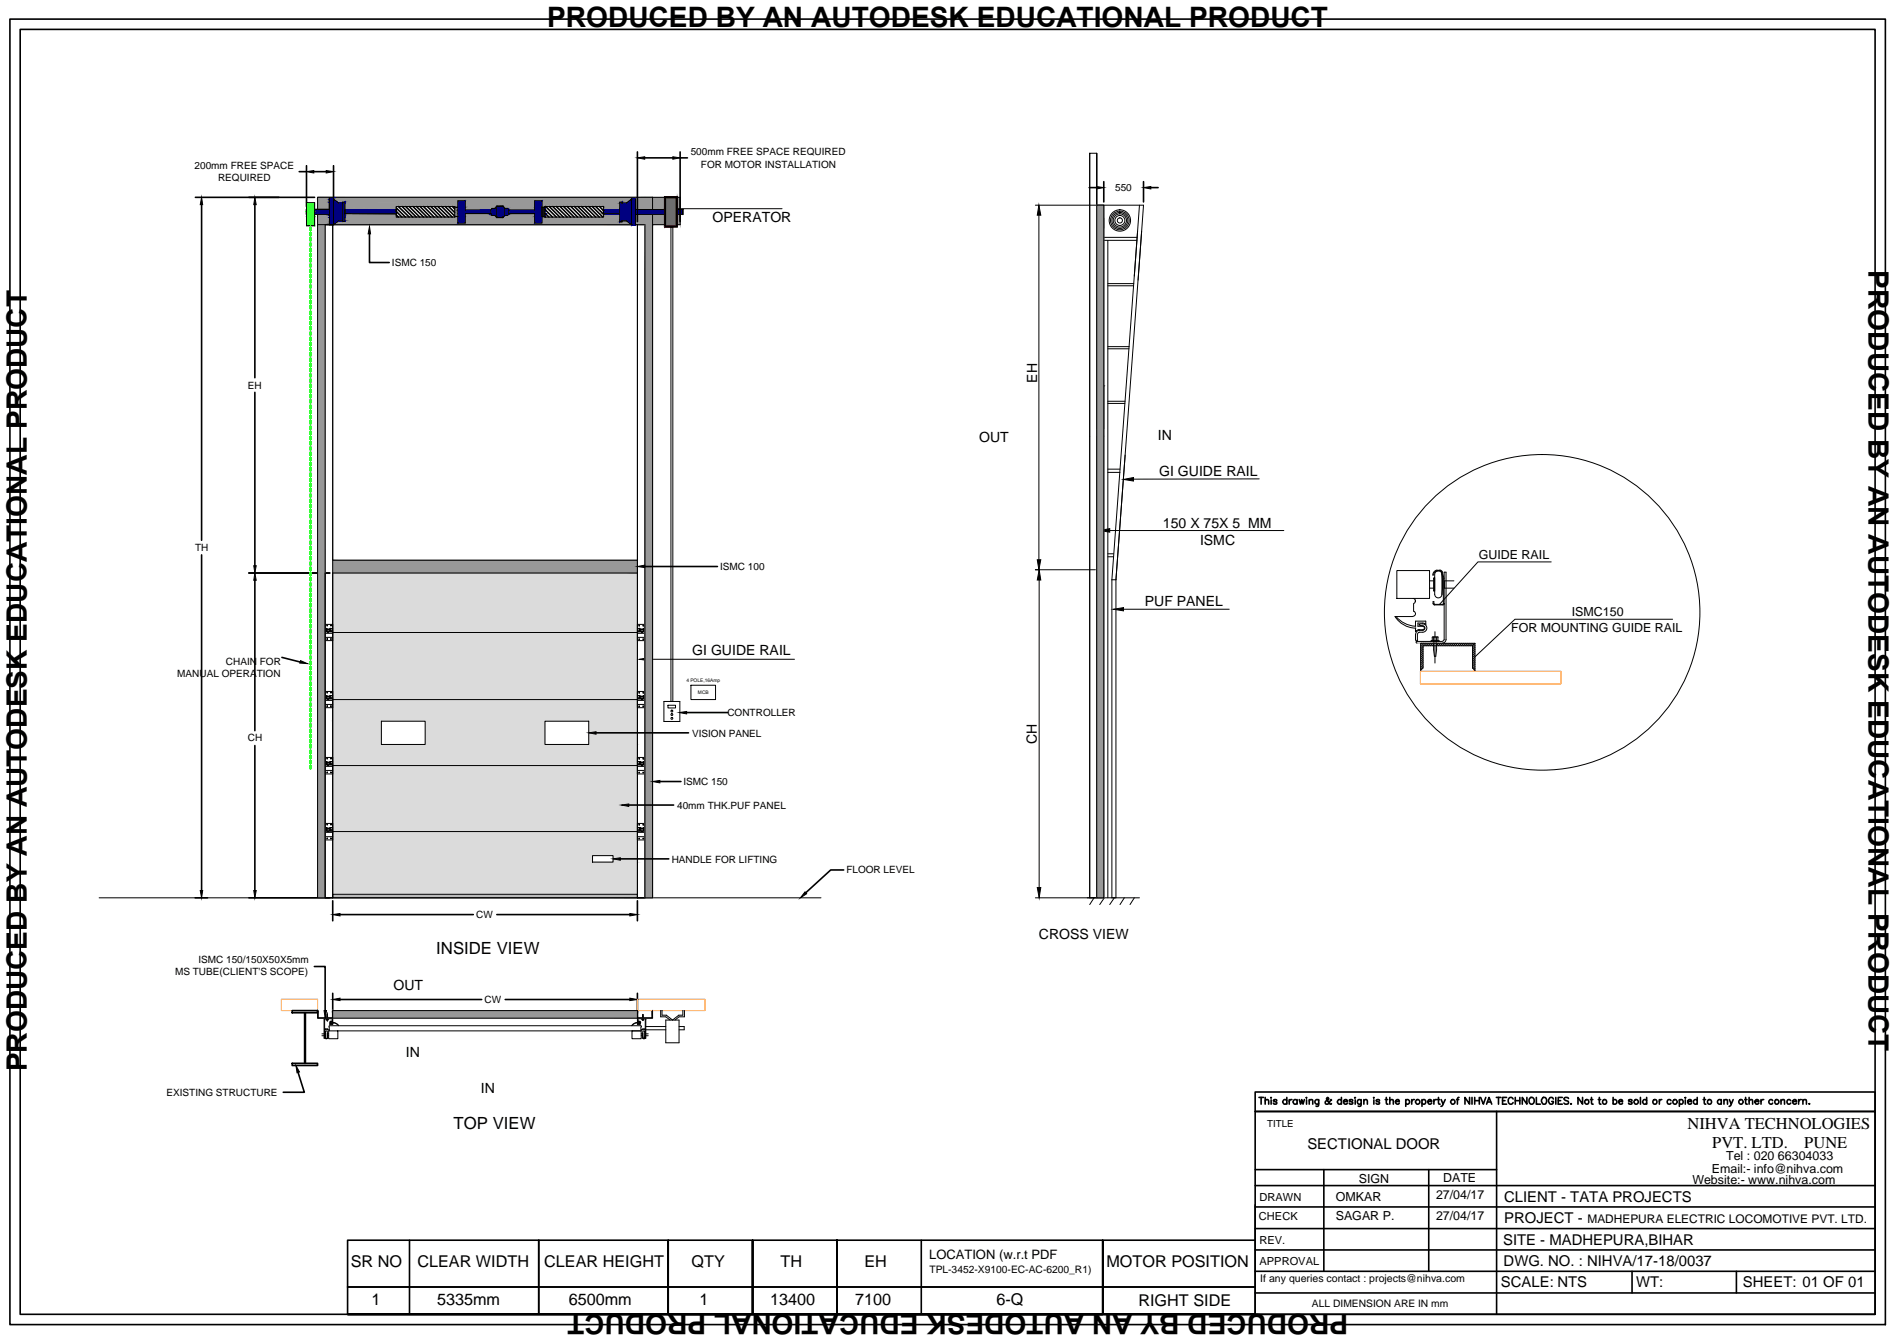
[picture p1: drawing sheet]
<svg xmlns="http://www.w3.org/2000/svg" width="297mm" height="210mm" viewBox="0 0 297 210" stroke-linecap="round" stroke-linejoin="round" font-family="sans-serif">
<defs><g id="words">
<g font-size="4.4">
<text x="85.7" y="4.3">PRODUCED BY AN AUTODESK EDUCATIONAL PRODUCT</text>
<text x="292.6" y="42.3" transform="rotate(90 292.6 42.3)">PRODUCED BY AN AUTODESK EDUCATIONAL PRODUCT</text>
<text x="4.2" y="167.7" transform="rotate(-90 4.2 167.7)">PRODUCED BY AN AUTODESK EDUCATIONAL PRODUCT</text>
<text x="211.1" y="205.7" transform="rotate(-180 211.1 205.7)">PRODUCED BY AN AUTODESK EDUCATIONAL PRODUCT</text>
</g>
<g font-size="2.6">
<text x="68.3" y="149.3">INSIDE VIEW</text>
<text x="71" y="176.7">TOP VIEW</text>
<text x="264.2" y="176.7">NIHVA TECHNOLOGIES</text>
<text x="268.1" y="179.6">PVT. LTD.</text>
<text x="282.5" y="179.6">PUNE</text>
</g>
<g font-size="2.5">
<text x="54.9" y="198.3">SR NO</text>
<text x="65.3" y="198.3">CLEAR WIDTH</text>
<text x="85.2" y="198.3">CLEAR HEIGHT</text>
<text x="108.3" y="198.3">QTY</text>
<text x="122.2" y="198.3">TH</text>
<text x="135.4" y="198.3">EH</text>
<text x="173.3" y="198.3">MOTOR POSITION</text>
<text x="58.2" y="204.3">1</text>
<text x="68.4" y="204.3">5335mm</text>
<text x="89.1" y="204.3">6500mm</text>
<text x="109.5" y="204.3">1</text>
<text x="120.6" y="204.3">13400</text>
<text x="133.9" y="204.3">7100</text>
<text x="156" y="204.3">6-Q</text>
<text x="178.3" y="204.5">RIGHT SIDE</text>
</g>
<g font-size="2.3">
<text x="204.7" y="179.9">SECTIONAL DOOR</text>
<text x="235.5" y="188.1">CLIENT - TATA PROJECTS</text>
<text x="235.5" y="191.4">PROJECT -</text>
<text x="235.4" y="194.8">SITE - MADHEPURA,BIHAR</text>
<text x="235" y="201.5">SCALE: NTS</text>
<text x="235.4" y="198.1">DWG. NO. : NIHVA/17-18/0037</text>
<text x="256.2" y="201.5">WT:</text>
<text x="272.9" y="201.5">SHEET: 01 OF 01</text>
</g>
<g font-size="2.2">
<text x="111.6" y="34.8">OPERATOR</text>
<text x="162.4" y="59.9" transform="rotate(-90 162.4 59.9)">EH</text>
<text x="153.3" y="69.2">OUT</text>
<text x="181.3" y="68.9">IN</text>
<text x="181.5" y="74.5">GI GUIDE RAIL</text>
<text x="182.1" y="82.6">150 X 75X 5 MM</text>
<text x="187.9" y="85.2">ISMC</text>
<text x="179.3" y="94.9">PUF PANEL</text>
<text x="108.4" y="102.5">GI GUIDE RAIL</text>
<text x="162.4" y="116.4" transform="rotate(-90 162.4 116.4)">CH</text>
<text x="162.7" y="147">CROSS VIEW</text>
<text x="61.6" y="155">OUT</text>
<text x="63.6" y="165.4">IN</text>
<text x="75.3" y="171.1">IN</text>
</g>
<text font-size="2" x="145.5" y="197">LOCATION (w.r.t PDF</text>
<g font-size="1.9">
<text x="231.5" y="87.5">GUIDE RAIL</text>
<text x="236.6" y="98.9">FOR MOUNTING GUIDE RAIL</text>
<text x="246.1" y="96.5">ISMC150</text>
<text x="212.8" y="185.1">SIGN</text>
<text x="226" y="185.1">DATE</text>
<text x="265" y="185.4">Website:- www.nihva.com</text>
<text x="268" y="183.5">Email:- info@nihva.com</text>
<text x="270.3" y="181.6">Tel : 020 66304033</text>
<text x="209.2" y="188">OMKAR</text>
<text x="209.2" y="191">SAGAR P.</text>
<text x="224.9" y="187.6">27/04/17</text>
<text x="224.9" y="191">27/04/17</text>
<text x="248.6" y="191.4">MADHEPURA ELECTRIC LOCOMOTIVE PVT. LTD.</text>
</g>
<g font-size="1.7">
<text x="197.1" y="191">CHECK</text>
<text x="197.2" y="188">DRAWN</text>
<text x="197.2" y="194.7">REV.</text>
<text x="197.2" y="198.1">APPROVAL</text>
<text x="197.3" y="200.7">If any queries contact : projects@nihva.com</text>
</g>
<g font-size="1.6">
<text x="30.5" y="26.4">200mm FREE SPACE</text>
<text x="34.1" y="28.4">REQUIRED</text>
<text x="108.1" y="24.3">500mm FREE SPACE REQUIRED</text>
<text x="109.8" y="26.2">FOR MOTOR INSTALLATION</text>
<text x="174.6" y="30">550</text>
<text x="61.4" y="41.6">ISMC 150</text>
<text x="38.8" y="60.9">EH</text>
<text x="30.6" y="86.3">TH</text>
<text x="112.8" y="89.2">ISMC 100</text>
<text x="27.8" y="106">MANUAL OPERATION</text>
<text x="35.4" y="104">CHAIN FOR</text>
<text x="113.9" y="112.1">CONTROLLER</text>
<text x="38.8" y="116.1">CH</text>
<text x="108.4" y="115.3">VISION PANEL</text>
<text x="107" y="122.9">ISMC 150</text>
<text x="106" y="126.6">40mm THK.PUF PANEL</text>
<text x="105.2" y="135">HANDLE FOR LIFTING</text>
<text x="132.5" y="136.7">FLOOR LEVEL</text>
<text x="74.6" y="143.7">CW</text>
<text x="27.4" y="152.7">MS TUBE(CLIENT'S SCOPE)</text>
<text x="31.1" y="150.7">ISMC 150/150X50X5mm</text>
<text x="75.9" y="157">CW</text>
<text x="26.1" y="171.6">EXISTING STRUCTURE</text>
<text x="145.5" y="199.3">TPL-3452-X9100-EC-AC-6200_R1)</text>
<text x="205.4" y="204.5">ALL DIMENSION ARE IN mm</text>
</g>
<text font-size="1.5" x="198.4" y="176.3">TITLE</text>
<g font-size=".8">
<text x="107.5" y="106.7">4 POLE,16Amp</text>
<text x="109.3" y="108.6">MCB</text>
</g>
</g></defs>
<!-- layer: at_Rect -->
<path d="M52.1 140h47.7v.5h-47.7zM52.1 140.5v-50.8h47.7v50.8" fill="none" stroke="#000" stroke-width=".16"/>
<!-- layer: 0 -->
<path d="M52.1 140.5h47.7" fill="none" stroke="#a6a6a6" stroke-width=".16"/>
<g fill="none" stroke="#000" stroke-width=".25">
<path d="M1.6 3h293.6v204.3h-293.6zM3.2 4.6h290.4v201.1h-290.4zM30.6 30.9h18.7M31.6 32v52.6M39.9 32v27.1M46.8 26.9h1.2M48 25.9v6.4M49.1 26.9h2M51.6 32.8h-3.6v.8M51.6 31v2.6M51.6 35.2h.6M52.2 25.9v8.8"/>
<path d="M54 32.9v.5M57.9 36.6v4.5h3M62 32.5l1.5 1.5M62 33.1l.9 .9M62 33.6l.4 .4M62 32.9v.6M62.4 32.3l1.7 1.7M63 32.3l1.6 1.7M63.5 32.3l1.7 1.7M64.1 32.3l1.6 1.7M64.7 32.3l1.6 1.7M65.2 32.3l1.7 1.7"/>
<path d="M65.8 32.3l1.6 1.7M66.3 32.3l1.7 1.7M66.9 32.3l1.7 1.7M67.5 32.3l1.6 1.7M68 32.3l1.7 1.7M68.6 32.3l1.7 1.7M69.2 32.3l1.6 1.7M69.7 32.3l1.5 1.5M70.3 32.3l.9 1M70.9 32.3l.3 .4M77.8 32.3h1M77.8 34h1"/>
<path d="M84.9 32.5v1.4M85.3 32.8l1.2 1.2M85.3 33.4l.7 .6M85.3 33.9l.1 .1M85.5 32.3l1.6 1.7M86 32.3l1.7 1.7M86.6 32.3l1.6 1.7M87.1 32.3l1.7 1.7M87.7 32.3l1.7 1.7M88.3 32.3l1.6 1.7M88.8 32.3l1.7 1.7M89.4 32.3l1.6 1.7"/>
<path d="M89.9 32.3l1.7 1.7M90.5 32.3l1.6 1.7M91 32.3l1.7 1.7M91.6 32.3l1.7 1.7M92.2 32.3l1.6 1.7M92.7 32.3l1.7 1.7M93.3 32.3l1.2 1.3M93.9 32.3l.6 .7M94.4 32.3l.1 .1M94.5 32.9v.6M97.1 34.7h.3M98.9 31.1v4.1"/>
<path d="M99.8 23.8v10.9M101 24.7h4.4M104.2 30.9h1.7v4.5h-1.7zM106.5 23.8v10.9M106.5 24.7h1.1M106.9 32.8v.8M170.5 29.4h1.2M172.8 28.4v3.2M179.1 28.4v3.2M180.2 29.4h1.1M39.9 61.4v27.1M31.6 86.9v52.5"/>
<path d="M39 89.7h12.6M39.9 90.8v23.6M101 88.7h11.3M39.9 116.7v22.7M44.1 102.9l2.9 .7M93.3 114.7h14.5M107.5 111.5h6.4M97.1 134.4h7.6M98.5 126h7M103.3 122.3h3.3M132.1 136.2h-2l-3.9 3.5M30.6 140.5h1.9"/>
<path d="M39 140.5h12.6M49.2 151.3h1.7v6.9M52.1 141v3.1M52.1 155.5v3M53.2 143.2h20.9M53.2 156.4h22.2M77.8 143.2h20.8M79.1 156.4h19.5M99.8 141v3.1M99.8 155.5v3.1M46.7 167.9l1 3.1h-3.3M197.1 171.8h.8"/>
<path d="M197.5 171.8v1M198.1 172.3l.2-.2 .3 .1 .1 .6M198.1 171.8v1M199 171.8v.1zM199 172.2v.6M199.9 172.3a.29 .29 0 0 0-.2-.2 .29 .29 0 0 0-.3 .2l.5 .2v.2a.29 .29 0 0 1-.2 .2 .29 .29 0 0 1-.3-.2M201.5 172.3a.35 .35 0 0 0-.5-.1 .35 .35 0 0 0 0 .5 .35 .35 0 0 0 .5 0M201.5 171.8v1M201.9 172.1v.7M202.3 172.1l-.3 .1-.1 .2M203.1 172.3a.35 .35 0 0 0-.5-.1 .35 .35 0 0 0 0 .5 .35 .35 0 0 0 .5 0M203.1 172.1v.7"/>
<path d="M203.4 172.1l.3 .7 .1-.7 .2 .7 .2-.7M204.6 171.8v.1zM204.6 172.2v.6M205 172.3a.35 .35 0 0 1 .5-.1l.1 .6M205 172.1v.7M206.5 172.1l-.1 1h-.3M206.5 172.3a.33 .33 0 0 0-.5-.1 .33 .33 0 0 0 0 .5 .33 .33 0 0 0 .5 0M208.5 172.2l-.1-.1a1.09 1.09 0 0 1-.7 .7l-.2-.3 .6-.5-.2-.2-.2 .1 .2 .4 .3 .5 .3-.1M210 172.3a.35 .35 0 0 0-.5-.1 .35 .35 0 0 0 0 .5 .35 .35 0 0 0 .5 0M210 171.8v1M210.4 172.4h.6a.32 .32 0 0 0-.5-.3 .32 .32 0 0 0-.1 .6l.2 .1 .4-.1M211.8 172.3a.29 .29 0 0 0-.3-.2 .29 .29 0 0 0-.2 .2l.5 .2v.2a.29 .29 0 0 1-.3 .2 .29 .29 0 0 1-.2-.2"/>
<path d="M212.1 171.8h.1zM212.2 172.2v.6M213.1 172.1v1h-.4M213.1 172.3a.33 .33 0 0 0-.5-.1 .33 .33 0 0 0 0 .5 .33 .33 0 0 0 .5 0M213.6 172.3l.1-.1h.3l.1 .6M213.6 172.1v.7M215.1 171.8v.1zM215.1 172.2v.6M216 172.3a.29 .29 0 0 0-.3-.2 .29 .29 0 0 0-.2 .2l.5 .2v.2a.29 .29 0 0 1-.3 .2 .29 .29 0 0 1-.2-.2M216.9 172.1h.4M217.1 171.8v.8v.2h.2M217.6 172.3a.35 .35 0 0 1 .5-.1l.1 .6"/>
<path d="M217.6 171.8v1M218.5 172.4h.6v-.2a.33 .33 0 0 0-.5 .1 .33 .33 0 0 0 0 .4 .33 .33 0 0 0 .5 0M220.1 172.3a.33 .33 0 0 1 .5-.1 .33 .33 0 0 1 0 .5 .33 .33 0 0 1-.5 0M220.1 172.1v1.1M221.1 172.1v.7M221.5 172.1l-.3 .1-.1 .2M222.7 172.3a.33 .33 0 0 1 .4-.1 .33 .33 0 0 1 0 .5 .33 .33 0 0 1-.4 0M222.7 172.1v1.1M223.6 172.4h.6a.32 .32 0 0 0-.5-.3 .32 .32 0 0 0-.1 .6l.2 .1 .4-.1M224.5 172.1v.7M224.9 172.1l-.2 .1-.2 .2M225.1 172.1h.3"/>
<path d="M225.2 171.8v.8l.1 .2h.2M225.7 172.1l.3 .7 .3-.7M226 172.8l-.2 .3-.2 .1M228.1 172.1h.3M228.5 171.8l-.3 .2v.8M230.1 171.8v1l-.7-1v1M230.5 171.8v1M230.9 171.8v1M230.9 172.3h.7M231.6 171.8v1M231.8 171.8l.5 1 .3-1M232.8 172.8l.4-1 .4 1"/>
<path d="M232.9 172.5h.5M234.3 171.8h.7M234.3 174v31.7M234.6 171.8v1M235.3 172.3h.4M235.9 171.8h-.6v1h.6M236.9 172a.39 .39 0 0 0-.4-.2 .39 .39 0 0 0-.3 .4v.2a.39 .39 0 0 0 .3 .4 .39 .39 0 0 0 .4-.2M237.3 172.3h.7M237.3 171.8v1M238 171.8v1M239.1 171.8v1l-.7-1v1M239.5 171.9l.1-.1a.5 .5 0 0 1 .6 .5 .5 .5 0 0 1-.6 .5l-.2-.4z"/>
<path d="M240.6 171.8v1h.6M241.6 171.8a.53 .53 0 0 1 .6 .4 .53 .53 0 0 1-.3 .6 .57 .57 0 0 1-.5-.4 .57 .57 0 0 1 .2-.6zM243.2 172a.39 .39 0 0 0-.4-.2 .39 .39 0 0 0-.3 .4v.2a.38 .38 0 0 0 .4 .4 .38 .38 0 0 0 .3-.4h-.2M243.6 171.8v1M244 172.3h.4M244.6 171.8h-.6v1h.6M245.6 171.9l-.1-.1a.43 .43 0 0 0-.6 .2l.2 .2 .5 .2-.1 .4a.5 .5 0 0 1-.6-.1M245.9 172.8h.2zM247.8 171.8v1l-.7-1v1M249 172.1h.4M249.2 171.8v.8v.2h.3M250.3 172.1h.3"/>
<path d="M250.4 171.8v.8l.1 .2h.2M252.6 172.3a.33 .33 0 0 1 .5-.1 .33 .33 0 0 1 0 .5 .33 .33 0 0 1-.5 0M252.6 171.8v1M253.5 172.4h.6a.32 .32 0 0 0-.5-.3 .32 .32 0 0 0-.1 .6l.2 .1 .4-.1M255.6 172.3a.29 .29 0 0 0-.3-.2 .29 .29 0 0 0-.3 .2l.5 .2 .1 .2a.29 .29 0 0 1-.3 .2 .29 .29 0 0 1-.3-.2M256.9 171.8v1M257.8 172.3a.35 .35 0 0 0-.5-.1 .35 .35 0 0 0 0 .5 .35 .35 0 0 0 .5 0M257.8 171.8v1M259.8 172.1v.7M260.2 172.1a.3 .3 0 0 0-.4 .3M261.6 172.3a.33 .33 0 0 0-.4-.1 .33 .33 0 0 0 0 .5 .33 .33 0 0 0 .4 0M263 172.3a.33 .33 0 0 1 .4-.1 .33 .33 0 0 1 0 .5 .33 .33 0 0 1-.4 0"/>
<path d="M263 172.1v1.1M263.9 171.8h.1zM263.9 172.2v.6M264.3 172.4h.6a.32 .32 0 0 0-.5-.3 .32 .32 0 0 0-.1 .6l.2 .1 .4-.1M265.8 172.3a.33 .33 0 0 0-.5-.1 .33 .33 0 0 0 0 .5 .33 .33 0 0 0 .5 0M265.8 171.8v1M266.7 172.1h.4M266.9 171.8v.8v.2h.2M269.5 172.3a.33 .33 0 0 0-.5-.1 .33 .33 0 0 0 0 .5 .33 .33 0 0 0 .5 0M269.5 172.1v.7M269.9 172.3a.35 .35 0 0 1 .6-.1v.6M269.9 172.1v.7"/>
<path d="M270.8 172.1l.3 .7 .3-.7M271.1 172.8l-.1 .2-.3 .2M273.2 172.1h.3M273.3 171.8v.8l.1 .2h.2M273.9 172.3l.2-.2 .3 .1v.6M273.9 171.8v1M274.8 172.4h.6a.32 .32 0 0 0-.5-.3 .32 .32 0 0 0 0 .6l.1 .1 .4-.1M275.7 172.1v.7M276.2 172.1l-.3 .1-.2 .2M277.6 172.3a.33 .33 0 0 0-.5-.1 .33 .33 0 0 0 0 .5 .33 .33 0 0 0 .5 0M278.9 172.3l.2-.2 .3 .1v.6M278.9 172.1v.7"/>
<path d="M280.4 172.3a.33 .33 0 0 0-.5-.1 .33 .33 0 0 0 0 .5 .33 .33 0 0 0 .5 0M280.7 172.4h.6l-.1-.2a.33 .33 0 0 0-.4 .1 .33 .33 0 0 0 0 .4 .33 .33 0 0 0 .5 0M281.6 172.1v.7M282.1 172.1l-.3 .1-.2 .2M282.3 172.3a.35 .35 0 0 1 .5-.1l.1 .6M282.3 172.1v.7M283.2 172.8h.2zM64.1 194.1v11.6M84.4 194.1v11.6M131 194.1v11.6zM131 194.1v11.6M144.3 194.1v11.6"/>
<path d="M196.5 188.6v17.1h-89.7h89.7M196.5 194.1h-142.1v11.6M196.5 195.7h97.1M196.5 192.3h97.1M196.5 188.9h97.1M196.5 185.6h97.1M196.5 183.1h37.8M196.5 199h97.1M207.3 183.1v15.9M223.7 183.1v15.9M255.6 199v3.4M271.9 199v3.4"/>
<path d="M54.4 205.7h118.3zM54.4 201.5h142.1M104.6 205.7v-11.6v11.6M112.7 205.7h180.9M117.8 205.7v-11.6v11.6M172.7 205.7v-11.6v11.6M196.5 205.7v-31.7h97.1h-97.1v-3.1h97.1v34.8M196.5 205.7h-142.1h142.1M196.5 202.4h97.1"/>
<circle cx="222" cy="172.4" r=".35"/>
<circle cx="227.5" cy="172.4" r=".35"/>
<circle cx="248.5" cy="172.5" r=".35"/>
<circle cx="251.3" cy="172.5" r=".35"/>
<circle cx="256.2" cy="172.4" r=".35"/>
<circle cx="259.1" cy="172.5" r=".35"/>
<circle cx="262.3" cy="172.5" r=".35"/>
<circle cx="267.7" cy="172.5" r=".35"/>
<circle cx="272.6" cy="172.5" r=".35"/>
<circle cx="278.2" cy="172.4" r=".35"/>
</g>
<g fill="#000" stroke="#000" stroke-width=".16">
<path d="M31.6 30.9l.1 1.1h-.3zM39.9 30.9l.2 1.1h-.4zM48 26.9l1.1-.2v.4zM51.1 26.7l1.1 .2-1.1 .2zM57.9 35.5l.1 1.1h-.4zM99.8 24.7l1.2-.2v.4zM105.4 24.5l1.1 .2-1.1 .2zM104.3 32.7l1.6-.3v.5zM162.7 32.1l.3 1.6h-.6zM171.7 29.2l1.1 .2-1.1 .2zM179.1 29.4l1.1-.2v.4zM175.9 75l1.6-.3v.6z"/>
<path d="M39.9 89.7l.2 1.1h-.4zM39.7 88.5h.4l-.2 1.2zM99.8 88.7l1.2-.2v.3zM162.7 89.2l.3 1.6h-.6zM162.4 87.6h.6l-.3 1.6zM172.2 83l1.6-.3v.6zM174.4 95.4l1.5-.3v.5zM47.1 103.4l1 .5-1.2-.1zM92.2 114.7l1.1-.2v.4zM100.1 103.2l1.7-.3v.5zM106.4 111.5l1.1-.1v.3zM31.4 139.4h.3l-.1 1.1z"/>
<path d="M39.7 139.4h.4l-.2 1.1zM96 134.4l1.1-.1v.3zM97.3 126l1.2-.2v.4zM102.2 122.3l1.1-.1v.3zM126.1 139.6l.2 .3-1 .6zM162.4 138.9h.6l-.3 1.6zM50.7 158.2h.4l-.2 1.1zM52.1 143.2l1.1-.2v.4zM52.1 156.4l1.1-.2v.4zM98.6 143l1.2 .2-1.2 .2zM98.6 156.2l1.2 .2-1.2 .2zM46.3 166.8l.6 1-.4 .1z"/>
</g>
<g fill="none" stroke="#000" stroke-width=".16">
<path d="M48 33.6h3.6v1.6M48 31.7h1.3v3.6h-1.3zM49.7 35.2h2.4M50.9 35.2h1.2v105.3h-1.2zM51.6 31h.6v.2M52.1 35.2h47.7v52.5h-47.7zM52.2 31.2l.8 .6h.7M52.2 31.2v4l.8-.6h.7M71.2 32.3h-9.2v.6h-8v-1.2h-.3v3h.3v-1.3l8 .1v.5h9.2M71.2 32.3l.2 .2M71.2 32.3v1.7M71.4 32.5h.1"/>
<path d="M71.4 33.9h.1M71.4 32.5h.3M71.4 33.9h.3M71.4 33.9l-.2 .1M71.4 32.5v1.4M76.9 32.9v.6M77.5 32.6h-.5l-.1 .3h-4.1v-1.5h-1.1v3.5h1.1v-1.5h4.1l.1 .3h.5M77.5 32.6l.3-.3v1.7l-.3-.3M77.5 32.6v1.1M79 32.6l-.2-.3v1.7l.2-.3h.5l.2-.3h4v1.5h1.2v-1l.4 .1h9.2v-.5h2.6v1.2M79 32.6h.5l.2 .3M79 32.6v1.1"/>
<path d="M79.7 32.9v.5M85.2 32.5h.1M85.2 32.5h-.3v-1.1h-1.2v1.5h-4M85.2 32.5v1.4M85.3 32.3h9.2v.6h2.6M85.3 32.3l-.1 .2M85.3 32.3v1.7M97.4 31.7h.1M97.4 31.7h-.3v1.8M97.4 31.7v3M98.9 31.2l.6-.1v1.7h4.5M98.9 31.2l-.8 .6h-.7"/>
<path d="M98.9 31.1v.1M99.5 32.8v.8M99.8 35.2h1.2v105.3h-1.2zM100.1 33.6h-.6v1M101 35.2v105.3M102.2 30.9h1.8M102.2 35.2h1.8M104 33.6h-4.5v1.6h-.6l-.8-.6h-.7M104 30.8h2.1v4.7h-2.1zM105.9 32.7h16.6M106.1 30.9h.4v1.9M106.5 33.6v1.6h-.4"/>
<path d="M106.9 32.8h-.8v.8h.8M162.1 32.1h17M162.7 33.7v53.9M170.6 24h1.1v116.5h-1.1zM171.7 32.1h1.1v108.4h-1.1zM173.5 44.4h4M173.5 44.7h4M173.5 54.3h3.3M173.5 54.6h3.3M173.5 62.8h2.7M173.5 63.1h2.6M197.2 75h-19.7"/>
<path d="M50.9 89.7v50.8M52.1 87.7h47.7v52.8h1.2M52.1 89.7v50.8h-1.2M52.1 99h47.7M162.1 89.2h9.4M162.7 90.8v48.1M173.8 83h27.2M175.9 95.4h16.6M218.4 96.5h2.8M242.9 88h-11.5l-6 6.6M261.9 96.9h-24.7l-6.6 6.3M50.9 110.8h1.2"/>
<path d="M50.9 100.3h1.2M52.1 119.8h47.7M52.1 109.5h47.7M59.7 112.9h6.9v3.6h-6.9zM85.3 112.9h6.9v3.6h-6.9zM99.8 110.8h1.2M99.8 100.3h1.2M101.8 103.2h22.6M104 109.8h2.5v3.1h-2.5zM104.6 110.4h1.2v.4h-1.2zM105.1 109.8v-74.3h.3v74.3M108.2 107.3h3.8v2.2h-3.8z"/>
<path d="M222.4 100.7h8.6v4.2l-.4-.4v-3.4h-7.8v3.4l-.4 .4zM222.6 100.7l-.2 .1M222.8 101.3l-.4 .4M222.8 101.6l-.4 .4M222.8 101.9l-.4 .4M222.8 102.2l-.4 .4M222.8 102.5l-.4 .4M222.8 102.8l-.4 .4M222.8 103.1l-.4 .4M222.8 103.4l-.4 .4M222.8 103.7l-.4 .4M222.8 104l-.4 .4"/>
<path d="M222.8 104.3l-.4 .4M222.9 100.7l-.5 .4M223.2 100.7l-.8 .7M223.5 100.7l-.4 .4M223.8 100.7l-.4 .4M224.1 100.7l-.4 .4M224.4 100.7l-.4 .4M224.5 100.9l-.2 .2M224.9 100.7h.1M225.3 100.7l-.4 .3M225.6 100.7l-.4 .4M225.9 100.7l-.4 .4"/>
<path d="M226.2 100.7l-.4 .4M226.5 100.7l-.4 .4M226.8 100.7l-.4 .4M227.1 100.7l-.4 .4M227.4 100.7l-.4 .4M227.7 100.7l-.4 .4M228 100.7l-.4 .4M228.2 100.7l-.3 .4M228.6 100.7l-.4 .4M228.9 100.7l-.4 .4M229.2 100.7l-.4 .4M229.5 100.7l-.4 .4"/>
<path d="M229.8 100.7l-.4 .4M230.1 100.7l-.4 .4M230.4 100.7l-.4 .4M230.7 100.7l-.4 .4M230.9 104.9h.1M231 100.7l-.4 .4M231 101l-.4 .4M231 101.3l-.4 .4M231 101.6l-.4 .4M231 101.9l-.4 .4M231 102.2l-.4 .4M231 102.5l-.4 .4"/>
<path d="M231 103.1l-.4 .4M231 103.4l-.4 .4M231 103.7l-.4 .4M231 104l-.4 .4M231 104.3l-.4 .3M231 104.6l-.2 .2M50.9 131.5h1.2M50.9 121.1h1.2M52.1 130.2h47.7M92.8 133.9h3.2v1h-3.2zM99.8 131.5h1.2M99.8 121.1h1.2"/>
<path d="M49.7 140.5v-109.6h52.5v109.6M49.7 158.2l.1 1.1h2.3v-1.1v1.2h-2.4zM50.9 140.5h-1.2v-109.6h52.5v109.6h-1.2M52.1 159.4h47.7M52.1 158.2h47.7M99.8 158.2l.1 1.1h2.2l.1-1.1v1.2h-2.4zM103.4 158.2v1h.9l.6 .5M103.7 158.2v.7h.6l1 .8 1-.8h.6v-.7M104.3 159.7h2v3.5h-2zM107.2 158.2v1h-.9l-.6 .5M162.1 140.5h9.4M101.1 160.7h3.2"/>
<path d="M101.1 161.2h3.2M106.3 160.7h.8v.5h-.8"/>
<circle cx="175.4" cy="34.5" r="1.46"/>
<circle cx="175.4" cy="34.5" r="1.25"/>
<circle cx="175.4" cy="34.5" r="1.04"/>
<circle cx="175.4" cy="34.5" r=".78"/>
<circle cx="175.4" cy="34.5" r="1.67"/>
<circle cx="175.4" cy="34.5" r=".4"/>
<circle cx="51.2" cy="97.9" r=".06"/>
<circle cx="51.8" cy="97.9" r=".06"/>
<circle cx="100.1" cy="97.9" r=".06"/>
<circle cx="100.7" cy="97.9" r=".06"/>
<circle cx="241.5" cy="95.9" r="24.7"/>
<circle cx="51.2" cy="118.8" r=".06"/>
<circle cx="51.2" cy="108.4" r=".06"/>
<circle cx="51.2" cy="100" r=".06"/>
<circle cx="51.2" cy="110.5" r=".06"/>
<circle cx="51.8" cy="110.5" r=".06"/>
<circle cx="51.8" cy="108.4" r=".06"/>
<circle cx="51.8" cy="100" r=".06"/>
<circle cx="51.8" cy="118.8" r=".06"/>
<circle cx="100.1" cy="108.4" r=".06"/>
<circle cx="100.1" cy="100" r=".06"/>
<circle cx="100.1" cy="110.5" r=".06"/>
<circle cx="100.1" cy="118.8" r=".06"/>
<circle cx="100.7" cy="108.4" r=".06"/>
<circle cx="100.7" cy="110.5" r=".06"/>
<circle cx="100.7" cy="118.8" r=".06"/>
<circle cx="100.7" cy="100" r=".06"/>
<circle cx="105.2" cy="111.9" r=".15"/>
<circle cx="105.2" cy="111.3" r=".15"/>
<circle cx="105.2" cy="112.4" r=".15"/>
<circle cx="51.2" cy="131.2" r=".06"/>
<circle cx="51.2" cy="129.1" r=".06"/>
<circle cx="51.2" cy="120.9" r=".06"/>
<circle cx="51.8" cy="120.9" r=".06"/>
<circle cx="51.8" cy="131.2" r=".06"/>
<circle cx="51.8" cy="129.1" r=".06"/>
<circle cx="100.1" cy="129.1" r=".06"/>
<circle cx="100.1" cy="120.9" r=".06"/>
<circle cx="100.1" cy="131.2" r=".06"/>
<circle cx="100.7" cy="120.9" r=".06"/>
<circle cx="100.7" cy="129.1" r=".06"/>
<circle cx="100.7" cy="131.2" r=".06"/>
</g>
<path d="M52.1 140v.5h47.7zM52.1 140h47.7v.5z" fill="#bababa" stroke="#bababa" stroke-width=".16"/>
<g fill="#dbdbdb" stroke="#dbdbdb" stroke-width=".16">
<path d="M52.1 89.7v8h47.7zM52.1 89.7h47.7v8z"/>
<path d="M52.1 97.7v1.3h47.7zM52.1 97.7h47.7v1.3z"/>
<path d="M52.1 99v1.3h47.7zM52.1 99h47.7v1.3z"/>
<path d="M52.1 100.3v9.2h47.7zM52.1 100.3h47.7v9.2z"/>
<path d="M52.1 109.5v3.4h47.7zM52.1 109.5h47.7v3.4z"/>
<path d="M92.2 112.9v3.6h7.6zM92.2 112.9h7.6v3.6z"/>
<path d="M66.6 112.9v3.6h18.7zM66.6 112.9h18.7v3.6z"/>
<path d="M52.1 112.9v3.6h7.6zM52.1 112.9h7.6v3.6z"/>
<path d="M52.1 116.5v3.3h47.7zM52.1 116.5h47.7v3.3z"/>
<path d="M52.1 119.8v10.4h47.7zM52.1 119.8h47.7v10.4z"/>
<path d="M52.1 130.2v3.7h47.7zM52.1 130.2h47.7v3.7z"/>
<path d="M96 133.9v1h3.8zM96 133.9h3.8v1z"/>
<path d="M52.1 133.9v1h40.7zM52.1 133.9h40.7v1z"/>
<path d="M52.1 134.9v5.1h47.7zM52.1 134.9h47.7v5.1z"/>
</g>
<!-- layer: at_Entity -->
<g fill="none" stroke="#000" stroke-width=".16">
<path d="M50.9 98.4h.3v.1v-.1zM50.9 98.9h1.2M50.9 98.6h1.2M50.9 99.1h1.2M50.9 99.8h1.2M51 98.7v-.1v.1h.2h-.3h.3v.2M51 98.6h.1M51.2 98.5h.5h-.5M51.2 98.5h.1M51.2 98.7h.1M51.3 98.9v.1h.1v-.1M51.5 98.9v-.2h.3v.2"/>
<path d="M51.7 98.5v.2h.1h-.1M51.7 98.7h.1M51.7 98.3v.1M51.8 98.4h-.1v.1M52.1 98.4h-.4v.1M52.1 97.7h-1.2v.7M99.8 98.4h.4v.1M99.8 97.7h1.2v.7M99.8 98.9h1.2M99.8 98.6h1.2M99.8 99.1h1.2M99.8 99.8h1.2"/>
<path d="M100.1 98.4h.1v.1M100.1 98.9v-.2h.3v.2M100.2 98.5v.2h-.1h.1M100.2 98.7h.1M100.2 98.3v.1M100.4 98.9v.1h.2v-.1M100.7 98.5h-.5h.5M100.7 98.5h.1M100.7 98.4v.1v-.1h.3zM100.7 98.7h.1M100.9 98.7v-.1v.1h-.2h.3h-.3v.2M100.9 98.6h.1"/>
<path d="M50.9 119.2h.3v.1v-.1zM50.9 108.9h.3v.1v-.1zM50.9 109.4h1.2M50.9 109.1h1.2M50.9 109.6h1.2M50.9 110.3h1.2M50.9 119.7h1.2M50.9 119.5h1.2M50.9 120h1.2M51 119.6v-.1v.1h.2h-.3h.3v.1M51 119.5h.1M51 109.2v-.1v.1h.2h-.3h.3v.2"/>
<path d="M51 109.1h.1M51.2 119.3h.5h-.5M51.2 119.3h.1M51.2 119.6h.1M51.2 109h.5h-.5M51.2 109h.1M51.2 109.2h.1M51.3 109.4v.1h.1v-.1M51.3 119.7v.1h.1v-.1M51.5 119.7v-.1h.3v.1M51.5 109.4v-.2h.3v.2M51.7 119.2h.1"/>
<path d="M51.7 119.3v.3h.1h-.1M51.7 119.6h.1M51.7 109v.2h.1h-.1M51.7 108.8v.1M51.8 119.2h-.1v.1M51.8 108.9h-.1v.1M52.1 119.2h-.4v.1M52.1 118.6h-1.2v.6M52.1 108.9h-.4v.1M52.1 108.2h-1.2v.7M99.8 108.9h.4v.1M99.8 108.2h1.2v.7"/>
<path d="M99.8 119.2h.4v.1M99.8 118.6h1.2v.6M99.8 109.4h1.2M99.8 109.1h1.2M99.8 109.6h1.2M99.8 110.3h1.2M99.8 119.7h1.2M99.8 119.5h1.2M99.8 120h1.2M100.1 108.9h.1v.1M100.1 109.4v-.2h.3v.2M100.1 119.2h.1v.1"/>
<path d="M100.1 119.7v-.1h.3v.1M100.2 109v.2h-.1h.1M100.2 119.2h.1M100.2 119.3v.3h-.1h.1M100.2 119.6h.1M100.2 108.8v.1M100.4 109.4v.1h.2v-.1M100.4 119.7v.1h.2v-.1M100.7 109h-.5h.5M100.7 109h.1M100.7 108.9v.1v-.1h.3zM100.7 119.3h-.5h.5"/>
<path d="M100.7 119.3h.1M100.7 119.2v.1v-.1h.3zM100.7 119.6h.1M100.7 109.2h.1M100.9 109.2v-.1v.1h-.2h.3h-.3v.2M100.9 119.6v-.1v.1h-.2h.3h-.3v.1M100.9 119.5h.1M100.9 109.1h.1M50.9 129.5h.3v.2v-.2zM50.9 130.1h1.2M50.9 129.8h1.2M50.9 130.3h1.2"/>
<path d="M50.9 131h1.2M50.9 120.6h1.2M51 129.9v-.1v.1h.2h-.3h.3v.2M51 129.8h.1M51.2 129.7h.5h-.5M51.2 129.7h.1M51.2 129.9h.1M51.3 130.1v.1l.1-.1M51.5 130.1v-.2h.3v.2M51.7 129.5h.1M51.7 129.7v.2h.1h-.1M51.7 129.9h.1"/>
<path d="M51.8 129.5h-.1v.2M52.1 129.5h-.4v.2M52.1 128.9h-1.2v.6M99.8 129.5h.4v.2M99.8 128.9h1.2v.6M99.8 130.1h1.2M99.8 129.8h1.2M99.8 130.3h1.2M99.8 131h1.2M99.8 120.6h1.2M100.1 129.5h.1v.2M100.1 130.1v-.2h.3v.2"/>
<path d="M100.2 129.5h.1M100.2 129.7v.2h-.1h.1M100.2 129.9h.1M100.4 130.1v.1l.2-.1M100.7 129.7h-.5h.5M100.7 129.7h.1M100.7 129.5v.2v-.2h.3zM100.7 129.9h.1M100.9 129.9v-.1v.1h-.2h.3h-.3v.2M100.9 129.8h.1M15.5 140.5h113.1"/>
</g>
<!-- layer: 0 -->
<path d="M50.9 140.5v-105.3h50.1v105.3" fill="none" stroke="#dda56e" stroke-width=".16"/>
<g fill="#989898" stroke="#989898" stroke-width=".16">
<path d="M54 32.3h8v.6z"/>
<path d="M54 33.4h1.2z"/>
<path d="M49.7 158.2l.1 .1z"/>
<path d="M52.1 158.2v.1z"/>
<path d="M99.8 158.2l.1 .1z"/>
<path d="M102.1 158.3l.1-.1z"/>
<path d="M52.1 87.7v2h47.7zM52.1 87.7h47.7v2z"/>
<path d="M49.7 30.9v.3h52.5zM49.7 30.9h52.5v.3z"/>
<path d="M52.2 31.2h50zM52.2 31.2h50z"/>
<path d="M52.2 31.2l.3 .2h46zM52.2 31.2h46.7l-.4 .2z"/>
<path d="M52.5 31.4l.3 .3h18.9zM52.5 31.4h19.2v.3z"/>
<path d="M84.9 31.4v.3h13.3zM84.9 31.4h13.6l-.3 .3z"/>
<path d="M52.8 31.7l.2 .1h.7zM52.8 31.7h.9v.1z"/>
<path d="M97.4 31.7v.1h.7zM97.4 31.7h.8l-.1 .1z"/>
<path d="M72.8 31.4v.9h10.9zM72.8 31.4h10.9v.9z"/>
<path d="M84.9 31.7v.6h12.2zM84.9 31.7h12.2v.6z"/>
<path d="M54 31.7v.6h17.7zM54 31.7h17.7v.6z"/>
<path d="M84.9 32.3v.2h.3zM84.9 32.3h.4l-.1 .2z"/>
<path d="M71.2 32.3l.5 .2zM71.2 32.3h.5v.2z"/>
<path d="M78.8 32.3l.2 .3h4.7zM78.8 32.3h4.9v.3z"/>
<path d="M72.8 32.3v.3h4.7zM72.8 32.3h5l-.3 .3z"/>
<path d="M54 32.9h8zM54 32.3l8 .6h-8z"/>
<path d="M94.5 32.3v.6h2.6zM94.5 32.3h2.6v.6z"/>
<path d="M79.5 32.6l.2 .3h4zM79.5 32.6h4.2v.3z"/>
<path d="M72.8 32.6v.3h4.1zM72.8 32.6h4.2l-.1 .3z"/>
<path d="M49.7 31.2v2h2.5zM49.7 31.2h2.5v2z"/>
<path d="M54 33.4l8 .1zM54 33.4l8 .1z"/>
<path d="M79.7 33.4l-.2 .3h4.2zM79.7 33.4h4v.3z"/>
<path d="M72.8 33.4v.3h4.2zM72.8 33.4h4.1l.1 .3z"/>
<path d="M94.5 33.5v.5h2.6zM94.5 33.5h2.6v.5z"/>
<path d="M84.9 33.9v.1h.4zM84.9 33.9l.4 .1z"/>
<path d="M71.2 34h.5l-.3-.1zM71.4 33.9h.3v.1z"/>
<path d="M54 33.5v.5h8zM54 33.5h8v.5z"/>
<path d="M54 34h17.7zM54 34h17.7z"/>
<path d="M79 33.7l-.2 .3h4.9zM79 33.7h4.7v.3z"/>
<path d="M72.8 33.7v.3h5zM72.8 33.7h4.7l.3 .3z"/>
<path d="M54 34v.7h17.7zM54 34h17.7v.7z"/>
<path d="M52.8 34.7h.9l-.7-.1zM53 34.6h.7v.1z"/>
<path d="M97.4 34.6v.1h.8zM97.4 34.6h.7l.1 .1z"/>
<path d="M84.9 34v.7h12.2zM84.9 34h12.2v.7z"/>
<path d="M84.9 34.7v.2h13.6zM84.9 34.7h13.3l.3 .2z"/>
<path d="M72.8 34v.9h10.9zM72.8 34h10.9v.9z"/>
<path d="M52.5 34.9h19.2l-18.9-.2zM52.8 34.7h18.9v.2z"/>
<path d="M49.7 33.2v1.7h2.5zM49.7 33.2h2.5v1.7z"/>
<path d="M98.9 31.2v4h3.3zM98.9 31.2h3.3v4z"/>
<path d="M52.2 35.2h46.6l-46.3-.3zM52.5 34.9h46l.3 .3z"/>
<path d="M49.7 34.9v.3h2.5zM49.7 34.9h2.5v.3z"/>
<path d="M98.9 35.2h3.3zM98.9 35.2h3.3z"/>
<path d="M49.7 35.2h49.2zM49.7 35.2h49.2z"/>
<path d="M49.7 35.2h52.5zM49.7 35.2h52.5z"/>
<path d="M49.7 35.2v54.5h1.2zM49.7 35.2h1.2v54.5z"/>
<path d="M101 35.2v105.3h1.2zM101 35.2h1.2v105.3z"/>
<path d="M49.7 89.7v50.8h1.2zM49.7 89.7h1.2v50.8z"/>
<path d="M101 30.9v.2h1.2zM101 30.9h1.2v.2z"/>
<path d="M101.2 31.1v.6h1zM101.2 31.1h1v.6z"/>
<path d="M101.2 31.7v1.1h1zM101.2 31.7h1v1.1z"/>
<path d="M101.2 33.6v1h1zM101.2 33.6h1v1z"/>
<path d="M101.2 34.6v.6h1zM101.2 34.6h1v.6z"/>
<path d="M101 35.2v105.3h1.2zM101 35.2h1.2v105.3z"/>
<path d="M106.1 30.9v1.9h.4zM106.1 30.9h.4v1.9z"/>
<path d="M102.2 30.9v1.9h1.8zM102.2 30.9h1.8v1.9z"/>
<path d="M106.1 33.6v1.6h.4zM106.1 33.6h.4v1.6z"/>
<path d="M102.2 33.6v1.6h1.8zM102.2 33.6h1.8v1.6z"/>
<path d="M171.7 32.1v108.4h1.1zM171.7 32.1h1.1v108.4z"/>
<path d="M52.1 158.3v1zM52.1 158.3v1z"/>
<path d="M49.7 158.3v1h.1zM49.7 158.3h.1v1z"/>
<path d="M51.3 159.3l.8 .1zM51.3 159.3l.8 .1z"/>
<path d="M49.7 159.3l1.5 .1zM49.7 159.3l1.5 .1z"/>
<path d="M52.1 158.2v1.2h47.7zM52.1 158.2h47.7v1.2z"/>
<path d="M102.1 158.3v1h.1zM102.1 158.3h.1v1z"/>
<path d="M99.8 158.3l.1 1zM99.8 158.3l.1 1z"/>
<path d="M100.7 159.3l1.5 .1zM100.7 159.3l1.5 .1z"/>
<path d="M99.8 159.3l.8 .1zM99.8 159.3l.8 .1z"/>
</g>
<g fill="#0000b8" stroke="#0000b8" stroke-width=".16">
<path d="M98.5 31.4l.4-.2v.2z"/>
<path d="M85.2 32.5l.1-.2v.2z"/>
<path d="M54 32.9h8z"/>
<path d="M55.2 33.4l6.8 .1z"/>
<path d="M85.2 33.9l.1 .1z"/>
<path d="M52.2 34.9h.3l-.3 .3z"/>
<path d="M51.6 31.2l.6-.2v.2zM51.6 31v.2l.6-.2z"/>
<path d="M51.6 31.2h.6zM51.6 31.2h.6z"/>
<path d="M98.9 31.2l.6-.1zM98.9 31.1h.6z"/>
<path d="M51.6 31.4l.6-.2v.2zM51.6 31.2v.2l.6-.2z"/>
<path d="M52.2 31.2l.3 .2h-.3zM52.2 31.2v.2z"/>
<path d="M51.6 31.7l.6-.3v.3zM51.6 31.4v.3l.6-.3z"/>
<path d="M52.2 31.7l.3-.3 .3 .3zM52.2 31.4v.3l.3-.3z"/>
<path d="M51.6 31.7h.6zM51.6 31.7h.6z"/>
<path d="M52.2 31.7h.7zM52.2 31.7h.6z"/>
<path d="M51.6 31.8l.6-.1v.1zM51.6 31.7v.1l.6-.1z"/>
<path d="M52.2 31.8l.7-.1 .1 .1zM52.2 31.7v.1l.7-.1z"/>
<path d="M53.7 31.8l.3-.1v.1zM53.7 31.7v.1l.3-.1z"/>
<path d="M51.6 31.8h.6zM51.6 31.8h.6z"/>
<path d="M52.2 31.8h1.5zM52.2 31.8h1.5z"/>
<path d="M53.7 31.8h.3zM53.7 31.8h.3z"/>
<path d="M97.1 31.8l.3-.1v.1zM97.1 31.7v.1l.3-.1z"/>
<path d="M98.1 31.8l.8-.4v.4zM98.1 31.8l.8-.4h-.4z"/>
<path d="M77.8 32.3h1zM77.8 32.3h1z"/>
<path d="M71.7 32.5l1.1-1.1v1.1zM71.7 31.4v1.1l1.1-1.1z"/>
<path d="M77.7 32.5l.1-.2v.2zM77.8 32.3l-.1 .2z"/>
<path d="M77.8 32.5l1-.2v.2zM77.8 32.3v.2l1-.2z"/>
<path d="M78.8 32.3l.1 .2h-.1zM78.8 32.3v.2z"/>
<path d="M83.7 32.5l1.2-1.1v1.1zM83.7 31.4v1.1l1.2-1.1z"/>
<path d="M77.5 32.6l.3-.1v.1zM77.5 32.6l.3-.1z"/>
<path d="M77.8 32.6l1-.1v.1zM77.8 32.5v.1l1-.1z"/>
<path d="M78.9 32.5l.1 .1h-.2zM78.8 32.5v.1l.1-.1z"/>
<path d="M83.7 32.6l1.2-.1v.1zM83.7 32.5v.1l1.2-.1z"/>
<path d="M84.9 32.6l.3-.1v.1zM84.9 32.5v.1l.3-.1z"/>
<path d="M85.2 32.6l.1-.1v.1zM85.2 32.5v.1l.1-.1z"/>
<path d="M52.2 31.8v1h-.6zM51.6 31.8v1l.6-1z"/>
<path d="M52.2 32.8l1.5-1v1zM52.2 31.8v1l1.5-1z"/>
<path d="M54 31.8v1h-.3zM53.7 31.8v1l.3-1z"/>
<path d="M77.5 32.8l.3-.2v.2zM77.5 32.6v.2l.3-.2z"/>
<path d="M77.8 32.8l1-.2v.2zM77.8 32.6v.2l1-.2z"/>
<path d="M78.8 32.8l.2-.2v.2zM78.8 32.6v.2l.2-.2z"/>
<path d="M79 32.8l.5-.2 .1 .2zM79 32.6v.2l.5-.2z"/>
<path d="M83.7 32.8l1.2-.2v.2zM83.7 32.6v.2l1.2-.2z"/>
<path d="M84.9 32.8l.3-.2v.2zM84.9 32.6v.2l.3-.2z"/>
<path d="M48 32.8h3.6zM48 32.8h3.6z"/>
<path d="M51.6 32.8h.6zM51.6 32.8h.6z"/>
<path d="M52.2 32.8h1.5zM52.2 32.8h1.5z"/>
<path d="M53.7 32.8h.3zM53.7 32.8h.3z"/>
<path d="M77.5 32.8h.3zM77.5 32.8h.3z"/>
<path d="M77.8 32.8h1zM77.8 32.8h1z"/>
<path d="M78.8 32.8h.2zM78.8 32.8h.2z"/>
<path d="M79 32.8h.6zM79 32.8h.6z"/>
<path d="M83.7 32.8h1.2zM83.7 32.8h1.2z"/>
<path d="M84.9 32.8h.3zM84.9 32.8h.3z"/>
<path d="M99.5 31.2v1.6h-.6zM98.9 31.2v1.6l.6-1.6z"/>
<path d="M51.6 32.9l.6-.1v.1zM51.6 32.8v.1l.6-.1z"/>
<path d="M52.2 32.9l1.5-.1v.1zM52.2 32.8v.1l1.5-.1z"/>
<path d="M53.7 32.9l.3-.1v.1zM53.7 32.8v.1l.3-.1z"/>
<path d="M77.5 32.9l.3-.1v.1zM77.5 32.8v.1l.3-.1z"/>
<path d="M77.8 32.9l1-.1v.1zM77.8 32.8v.1l1-.1z"/>
<path d="M78.8 32.9l.2-.1v.1zM78.8 32.8v.1l.2-.1z"/>
<path d="M79 32.9l.6-.1 .1 .1zM79 32.8v.1l.6-.1z"/>
<path d="M83.7 32.9l1.2-.1v.1zM83.7 32.8v.1l1.2-.1z"/>
<path d="M84.9 32.9l.3-.1v.1zM84.9 32.8v.1l.3-.1z"/>
<path d="M48 32.9l3.6-.1v.1zM48 32.8v.1l3.6-.1z"/>
<path d="M51.6 32.9h.6zM51.6 32.9h.6z"/>
<path d="M52.2 32.9h1.5zM52.2 32.9h1.5z"/>
<path d="M53.7 32.9h.3zM53.7 32.9h.3z"/>
<path d="M77.5 32.9h.3zM77.5 32.9h.3z"/>
<path d="M77.8 32.9h1zM77.8 32.9h1z"/>
<path d="M78.8 32.9h.2zM78.8 32.9h.2z"/>
<path d="M79 32.9h.7zM79 32.9h.7z"/>
<path d="M84.9 32.9h.3zM84.9 32.9h.3z"/>
<path d="M85.3 32.6v.3h-.1zM85.2 32.6v.3l.1-.3z"/>
<path d="M97.4 31.8v1.1h-.3zM97.1 31.8v1.1l.3-1.1z"/>
<path d="M48 32.9h3.6zM48 32.9h3.6z"/>
<path d="M51.6 32.9h.6zM51.6 32.9h.6z"/>
<path d="M52.2 32.9h1.5zM52.2 32.9h1.5z"/>
<path d="M53.7 32.9h.3zM53.7 32.9h.3z"/>
<path d="M71.7 32.9l1.1-.4v.4zM71.7 32.5v.4l1.1-.4z"/>
<path d="M76.9 32.9l.6-.3v.3zM77 32.6l-.1 .3 .6-.3z"/>
<path d="M77.5 32.9h.3zM77.5 32.9h.3z"/>
<path d="M77.8 32.9h1zM77.8 32.9h1z"/>
<path d="M78.8 32.9h.2zM78.8 32.9h.2z"/>
<path d="M79 32.9h.7zM79 32.9h.7z"/>
<path d="M83.7 32.9h1.2zM83.7 32.9h1.2z"/>
<path d="M84.9 32.9h.3zM84.9 32.9h.3z"/>
<path d="M85.2 32.9h.1zM85.2 32.9h.1z"/>
<path d="M94.5 32.9h2.6zM94.5 32.9h2.6z"/>
<path d="M97.1 32.9h.3zM97.1 32.9h.3z"/>
<path d="M97.4 32.9l1.5-1.1v1.1zM97.4 31.8v1.1l1.5-1.1z"/>
<path d="M48 33l3.6-.1v.1zM48 32.9v.1l3.6-.1z"/>
<path d="M51.6 33l.6-.1v.1zM51.6 32.9v.1l.6-.1z"/>
<path d="M52.2 33l1.5-.1v.1zM52.2 32.9v.1l1.5-.1z"/>
<path d="M53.7 33l.3-.1v.1zM53.7 32.9v.1l.3-.1z"/>
<path d="M54 33l8-.1v.1zM54 32.9v.1l8-.1z"/>
<path d="M71.7 33l5.2-.1v.1zM71.7 32.9v.1l5.2-.1z"/>
<path d="M76.9 33l.6-.1v.1zM76.9 32.9v.1l.6-.1z"/>
<path d="M77.8 33l1-.1v.1zM77.8 32.9v.1l1-.1z"/>
<path d="M78.8 33l.2-.1v.1zM78.8 32.9v.1l.2-.1z"/>
<path d="M84.9 33l.3-.1v.1zM84.9 32.9v.1l.3-.1z"/>
<path d="M85.2 33l.1-.1v.1zM85.2 32.9v.1l.1-.1z"/>
<path d="M97.1 33l.3-.1v.1zM97.1 32.9v.1l.3-.1z"/>
<path d="M97.4 33l1.5-.1v.1zM97.4 32.9v.1l1.5-.1z"/>
<path d="M51.6 33.2l.6-.2v.2zM51.6 33v.2l.6-.2z"/>
<path d="M52.2 33.2l1.5-.2v.2zM52.2 33v.2l1.5-.2z"/>
<path d="M53.7 33.2l.3-.2v.2zM53.7 33v.2l.3-.2z"/>
<path d="M54 33.2l8-.2v.2zM54 33v.2l8-.2z"/>
<path d="M77.5 33.2l.3-.3v.3zM77.5 32.9v.3l.3-.3z"/>
<path d="M77.8 33.2l1-.2v.2zM77.8 33v.2l1-.2z"/>
<path d="M78.8 33.2l.2-.2v.2zM78.8 33v.2l.2-.2z"/>
<path d="M79 33.2l.7-.3v.3zM79 32.9v.3l.7-.3z"/>
<path d="M79.7 33.2l5.2-.3v.3zM79.7 32.9v.3l5.2-.3z"/>
<path d="M51.6 33.2h.6zM51.6 33.2h.6z"/>
<path d="M52.2 33.2h1.5zM52.2 33.2h1.5z"/>
<path d="M53.7 33.2h.3zM53.7 33.2h.3z"/>
<path d="M54 33.2h8zM54 33.2h8z"/>
<path d="M77.5 33.2h.3zM77.5 33.2h.3z"/>
<path d="M77.8 33.2h1zM77.8 33.2h1z"/>
<path d="M78.8 33.2h.2zM78.8 33.2h.2z"/>
<path d="M79 33.2h.7zM79 33.2h.7z"/>
<path d="M79.7 33.2h5.2zM79.7 33.2h5.2z"/>
<path d="M97.1 33.2l.3-.2v.2zM97.1 33v.2l.3-.2z"/>
<path d="M97.4 33.2l1.5-.2v.2zM97.4 33v.2l1.5-.2z"/>
<path d="M48 33.4l3.6-.4v.4zM48 33v.4l3.6-.4z"/>
<path d="M51.6 33.4l.6-.2v.2zM51.6 33.2v.2l.6-.2z"/>
<path d="M52.2 33.4l1.5-.2v.2zM52.2 33.2v.2l1.5-.2z"/>
<path d="M53.7 33.4l.3-.2v.2zM53.7 33.2v.2l.3-.2z"/>
<path d="M54 33.4l8-.2v.2zM54 33.2v.2l8-.2z"/>
<path d="M77.5 33.4l.3-.2v.2zM77.5 33.2v.2l.3-.2z"/>
<path d="M77.8 33.4l1-.2v.2zM77.8 33.2v.2l1-.2z"/>
<path d="M79 33.2v.2h-.2zM78.8 33.2v.2l.2-.2z"/>
<path d="M79 33.4l.7-.2v.2zM79 33.2v.2l.7-.2z"/>
<path d="M79.7 33.4l5.2-.2v.2zM79.7 33.2v.2l5.2-.2z"/>
<path d="M85.2 33v.4h-.3zM84.9 33v.4l.3-.4z"/>
<path d="M85.3 33v.4h-.1zM85.2 33v.4l.1-.4z"/>
<path d="M97.1 33.4l.3-.2v.2zM97.1 33.2v.2l.3-.2z"/>
<path d="M97.4 33.4l1.5-.2v.2zM97.4 33.2v.2l1.5-.2z"/>
<path d="M48 33.4h3.6zM48 33.4h3.6z"/>
<path d="M51.6 33.4h.6zM51.6 33.4h.6z"/>
<path d="M52.2 33.4h1.5zM52.2 33.4h1.5z"/>
<path d="M53.7 33.4h.3zM53.7 33.4h.3z"/>
<path d="M55.2 33.4h6.8zM54 33.4h8z"/>
<path d="M71.7 33.4l5.2-.4v.4zM71.7 33v.4l5.2-.4z"/>
<path d="M76.9 33.4l.6-.4v.4zM76.9 33v.4l.6-.4z"/>
<path d="M77.8 33.4h1zM77.8 33.4h1z"/>
<path d="M78.8 33.4h.2zM78.8 33.4h.2z"/>
<path d="M79 33.4h.7zM79 33.4h.7z"/>
<path d="M79.7 33.4h5.2zM79.7 33.4h5.2z"/>
<path d="M84.9 33.4h.3zM84.9 33.4h.3z"/>
<path d="M85.2 33.4h.1zM85.2 33.4h.1z"/>
<path d="M94.5 33.4l2.6-.5v.5zM94.5 32.9v.5l2.6-.5z"/>
<path d="M97.1 33.4h.3zM97.1 33.4h.3z"/>
<path d="M48 33.5l3.6-.1zM48 33.4h3.6z"/>
<path d="M51.6 33.5l.6-.1zM51.6 33.4h.6z"/>
<path d="M52.2 33.5l1.5-.1zM52.2 33.4h1.5z"/>
<path d="M53.7 33.5l.3-.1zM53.7 33.4h.3z"/>
<path d="M77.8 33.5l1-.1zM77.8 33.4h1z"/>
<path d="M78.8 33.5l.2-.1zM78.8 33.4h.2z"/>
<path d="M79 33.5l.7-.1zM79 33.4h.7z"/>
<path d="M84.9 33.5l.3-.1zM84.9 33.4h.3z"/>
<path d="M85.2 33.5l.1-.1zM85.2 33.4h.1z"/>
<path d="M94.5 33.5l2.6-.1zM94.5 33.4h2.6z"/>
<path d="M97.1 33.5l.3-.1zM97.1 33.4h.3z"/>
<path d="M48 33.5h3.6zM48 33.5h3.6z"/>
<path d="M51.6 33.5h.6zM51.6 33.5h.6z"/>
<path d="M52.2 33.5h1.5zM52.2 33.5h1.5z"/>
<path d="M53.7 33.5h.3zM53.7 33.5h.3z"/>
<path d="M77.8 33.5h1zM77.8 33.5h1z"/>
<path d="M78.8 33.5h.2zM78.8 33.5h.2z"/>
<path d="M79 33.5h.7zM79 33.5h.7z"/>
<path d="M84.9 33.5h.3zM84.9 33.5h.3z"/>
<path d="M85.2 33.5h.1zM85.2 33.5h.1z"/>
<path d="M94.5 33.5h2.6zM94.5 33.5h2.6z"/>
<path d="M97.1 33.5h.3zM97.1 33.5h.3z"/>
<path d="M99.5 32.8v.7h-.6zM98.9 32.8v.7l.6-.7z"/>
<path d="M99.5 33.5l4.5-.7v.7zM99.5 32.8v.7l4.5-.7z"/>
<path d="M48 33.6l3.6-.1v.1zM48 33.5v.1l3.6-.1z"/>
<path d="M51.6 33.6l.6-.1v.1zM51.6 33.5v.1l.6-.1z"/>
<path d="M52.2 33.6l1.5-.1v.1zM52.2 33.5v.1l1.5-.1z"/>
<path d="M53.7 33.6l.3-.1v.1zM53.7 33.5v.1l.3-.1z"/>
<path d="M77.5 33.6l.3-.2v.2zM77.5 33.4v.2l.3-.2z"/>
<path d="M77.8 33.6l1-.1v.1zM77.8 33.5v.1l1-.1z"/>
<path d="M78.8 33.6l.2-.1v.1zM78.8 33.5v.1l.2-.1z"/>
<path d="M79 33.6l.7-.1-.1 .1zM79 33.5v.1l.7-.1z"/>
<path d="M84.9 33.6l.3-.1v.1zM84.9 33.5v.1l.3-.1z"/>
<path d="M85.2 33.6l.1-.1zM85.2 33.5v.1l.1-.1z"/>
<path d="M98.9 33.6l.6-.1v.1zM98.9 33.5v.1l.6-.1z"/>
<path d="M99.5 33.6l4.5-.1v.1zM99.5 33.5v.1l4.5-.1z"/>
<path d="M48 33.6h3.6zM48 33.6h3.6z"/>
<path d="M51.6 33.6h.6zM51.6 33.6h.6z"/>
<path d="M52.2 33.6h1.5zM52.2 33.6h1.5z"/>
<path d="M53.7 33.6h.3zM53.7 33.6h.3z"/>
<path d="M76.9 33.6l.6-.2v.2zM76.9 33.4v.2l.6-.2z"/>
<path d="M77.5 33.6h.3zM77.5 33.6h.3z"/>
<path d="M77.8 33.6h1zM77.8 33.6h1z"/>
<path d="M78.8 33.6h.2zM78.8 33.6h.2z"/>
<path d="M79 33.6h.6zM79 33.6h.6z"/>
<path d="M84.9 33.6h.3zM84.9 33.6h.3z"/>
<path d="M85.2 33.6h.1zM85.2 33.6h.1z"/>
<path d="M98.9 33.6h.6zM98.9 33.6h.6z"/>
<path d="M99.5 33.6h4.5zM99.5 33.6h4.5z"/>
<path d="M106.1 33.6l.8-.8v.8zM106.1 32.8v.8l.8-.8z"/>
<path d="M51.6 33.7l.6-.1v.1zM51.6 33.6v.1l.6-.1z"/>
<path d="M52.2 33.7l1.5-.1v.1zM52.2 33.6v.1l1.5-.1z"/>
<path d="M53.7 33.7l.3-.1v.1zM53.7 33.6v.1l.3-.1z"/>
<path d="M77 33.7l.5-.1v.1zM76.9 33.6l.1 .1 .5-.1z"/>
<path d="M77.5 33.7l.3-.1v.1zM77.5 33.6v.1l.3-.1z"/>
<path d="M77.8 33.7l1-.1v.1zM77.8 33.6v.1l1-.1z"/>
<path d="M78.8 33.7l.2-.1v.1zM78.8 33.6v.1l.2-.1z"/>
<path d="M79 33.7l.6-.1-.1 .1zM79 33.6v.1l.6-.1z"/>
<path d="M84.9 33.7l.3-.1v.1zM84.9 33.6v.1l.3-.1z"/>
<path d="M85.2 33.7l.1-.1v.1zM85.2 33.6v.1l.1-.1z"/>
<path d="M71.7 33.9l1.1-.5v.5zM71.7 33.4v.5l1.1-.5z"/>
<path d="M77.8 33.7v.2h-.1zM77.5 33.7l.2 .2 .1-.2z"/>
<path d="M77.8 33.9l1-.2v.2zM77.8 33.7v.2l1-.2z"/>
<path d="M78.8 33.9l.2-.2zM78.8 33.7v.2l.2-.2z"/>
<path d="M83.7 33.9l1.2-.5v.5zM83.7 33.4v.5l1.2-.5z"/>
<path d="M84.9 33.9l.3-.2v.2zM84.9 33.7v.2l.3-.2z"/>
<path d="M85.2 33.9l.1-.2v.2zM85.2 33.7v.2l.1-.2z"/>
<path d="M77.8 33.9v.1zM77.7 33.9l.1 .1v-.1z"/>
<path d="M77.8 34l1-.1v.1zM77.8 33.9v.1l1-.1z"/>
<path d="M78.8 34l.1-.1zM78.8 33.9v.1l.1-.1z"/>
<path d="M53.7 34l.3-.3v.3zM53.7 33.7v.3l.3-.3z"/>
<path d="M77.8 34h1zM77.8 34h1z"/>
<path d="M51.6 34l.6-.3v.3zM51.6 33.7v.3l.6-.3z"/>
<path d="M52.2 34l1.5-.3v.3zM52.2 33.7v.3l1.5-.3z"/>
<path d="M53.7 34h.3zM53.7 34h.3z"/>
<path d="M77.8 34h1zM77.8 34h1z"/>
<path d="M51.6 34.6l.6-.6v.6zM51.6 34v.6l.6-.6z"/>
<path d="M52.2 34.6l1.5-.6v.6zM52.2 34v.6l1.5-.6z"/>
<path d="M54 34v.6h-.3zM53.7 34v.6l.3-.6z"/>
<path d="M51.6 34.6h.6zM51.6 34.6h.6z"/>
<path d="M52.2 34.6h.8zM52.2 34.6h.8z"/>
<path d="M97.4 33.5v1.1h-.3zM97.1 33.5v1.1l.3-1.1z"/>
<path d="M97.4 34.6l1.5-1.2v1.2zM97.4 33.4v1.2l1.5-1.2z"/>
<path d="M53.7 34.7l.3-.1v.1zM53.7 34.6v.1l.3-.1z"/>
<path d="M51.6 34.7l.6-.1v.1zM51.6 34.6v.1l.6-.1z"/>
<path d="M52.2 34.7l.7-.1-.1 .1zM52.2 34.6v.1l.7-.1z"/>
<path d="M97.1 34.7l.3-.1v.1zM97.1 34.6v.1l.3-.1z"/>
<path d="M51.6 34.9l.6-.2v.2zM51.6 34.7v.2l.6-.2z"/>
<path d="M52.2 34.9l.6-.2-.3 .2zM52.2 34.7v.2l.6-.2z"/>
<path d="M71.7 34.9l1.1-1v1zM71.7 33.9v1l1.1-1z"/>
<path d="M83.7 34.9l1.2-1v1zM83.7 33.9v1l1.2-1z"/>
<path d="M51.6 35.2l.6-.3v.3zM51.6 34.9v.3l.6-.3z"/>
<path d="M98.9 34.6l-.1 .6zM98.1 34.6l.7 .6 .1-.6z"/>
<path d="M98.9 35.2h.6zM98.9 35.2h.6zM99.5 33.6v1.6h-.6zM98.9 33.6v1.6l.6-1.6z"/>
<path d="M98.9 35.2h.6zM98.9 35.2h.6z"/>
</g>
<g fill="#ff003f" stroke="#ff003f" stroke-width=".16">
<path d="M104 30.9l2.1-.1v.1zM104 30.8v.1l2.1-.1z"/>
<path d="M104.2 30.9v4.5h-.2zM104 30.9v4.5l.2-4.5z"/>
<path d="M106.1 30.9v4.5h-.2zM105.9 30.9v4.5l.2-4.5z"/>
<path d="M104 35.5l2.1-.1v.1zM104 35.4v.1l2.1-.1z"/>
<path d="M105.9 30.9v4.5h-1.7zM104.2 30.9v4.5l1.7-4.5z"/>
</g>
<!-- layer: BODY -->
<g fill="none" stroke="#000" stroke-width=".16">
<path d="M170.6 24v116.5M171.7 24v116.5M172.8 32.1v108.4M172.8 37.2h5.2M172.8 37.6h5.2M173.5 37.6v102.9M178.1 36.2l-4 54.5M178.4 32.1l-.8 11.1M179.1 32.1l-4.4 58.6M172.8 60.4h.1M173.5 73.4h1.9M173.5 73.9h1.9"/>
<path d="M176.2 71.2l-1.5 19.5M173.5 86.7h.9M173.5 87.2h.9M174.1 90.7h.6M174.1 90.7v49.8M174.7 90.7v49.8M170.3 140.5h8.1M171.3 140.5l-.7 1.1M172.9 140.5l-.7 1.1M174.5 140.5l-.7 1.1M176.1 140.5l-.7 1.1M177.6 140.5l-.7 1.1"/>
</g>
<!-- layer: DOOR -->
<g fill="none" stroke="#000" stroke-width=".16">
<path d="M218.4 96.5a3.9 3.9 0 0 0 3.2 1.8M218.6 96.5a3.6 3.6 0 0 0 3.1 1.5M218.7 89.3h5.1v4.4h-5.1zM221.2 93.7a.4 .4 0 0 1 .4 .3 .4 .4 0 0 1-.2 .4M221.3 94.5v1.2M221.4 95.7a.4 .4 0 0 1 .2 .4 .4 .4 0 0 1-.4 .4M221.6 94v.2M221.6 98.3h.1M221.6 98.4v.5M221.6 99.3v.9M221.9 99.3v.9M222.2 99h.5"/>
<path d="M222.2 98.6h.5M222.2 98.7h.5M222.3 98.7l-.5 .2-.1 .3M222.3 98.5l-.6 .4M222.3 99l-.3 .2M222.7 97.6l-.5 .1v.2h.5M222.7 97.5h-.7v.5h.7M222.8 98a.28 .28 0 0 1 .2 .3 .28 .28 0 0 1-.2 .3M222.8 97.6a.66 .66 0 0 1 .6 .7 .66 .66 0 0 1-.6 .7M222.8 97.9a.36 .36 0 0 1 .3 .4 .36 .36 0 0 1-.3 .4M222.8 97.5l.5 .2M223.3 97.7v-.5h-1.7v.8"/>
<path d="M223.8 92.1h.7M223.8 90.9h.7M224.3 99.8v.5M224.4 99.7h.7M224.4 90h.1M224.5 90.5h.1v2h-.1zM224.5 99.8v1.9l.1 1h.2l.1-1v-1.9M224.6 94.6h1.3M224.6 94.6l-.1-.1v-.3h-.1l.1 .4 .1 .1h1.3M224.6 89.9v3.1M224.7 98.9v4.9M224.9 99.7h-.6"/>
<path d="M225 89.3h.4M225 89.2a.78 .78 0 0 0-.6 .8M225.2 99.8v.5M225.2 99.7h-.2M225.4 89.4a.72 .72 0 0 0-.9 .6M225.4 89.3l.4 .3M225.4 89.2l.2 .1 .3 .2M225.7 89.6l.3 1M225.8 89.9l.1 2.1a1.82 1.82 0 0 1-.4 1.5 .57 .57 0 0 1-.9-.5M225.8 89.9a.57 .57 0 0 0-.6-.5 .57 .57 0 0 0-.6 .5M225.8 89.9v3.1M225.8 89.6l.3 1"/>
<path d="M226 90.7v3.8M226 90.6v.1M226 94.5l-.1 .1M226.2 94.5l-.3 .2M227.7 90.9h-1.5v1.2h1.5M221.7 100.2l.1 .1 .2-.1M221.9 100.4h3.9M221.9 100.4l-.2 .1 .2 .2M224.1 100.4v-.1h1.2v.1M225.9 100.4l.2-.3v-10.5h.3v10.5l-.3 .5-.2 .1M50.7 159.5v3h.1v-3M50.9 159.4l-.1 .1"/>
<path d="M51.1 159.5h.3M51.1 159.5v.1M51.1 159.7h.2M51.1 159.6h.1M51.2 159.1l.1-.3v.8M51.2 159.1v.5M51.3 158.5v1.4M51.3 159.6h.1M51.4 159.5l-.1 .1h-.1M51.8 160l.3-.1v.1M51.8 159.9h.1M51.8 160v.1"/>
<path d="M51.8 159.9l-.1 .1 .1 .1M51.8 159.8l-.2 .2 .2 .2M52 159.8h.1M52 159.5v.3M52.1 159.5h-1.2M52.1 159.4h.1M52.1 159.8l-.1 .1M52.1 159.5h.1M52.1 159.5v.3M99.8 159.5v.3M99.9 159.8l.1 .1M99.9 159.5h1.2"/>
<path d="M99.9 159.4h.1M99.9 159.5v.3M99.9 159.5h.1M99.9 159.8h.1M100 159.9h.1M100 160h.1M100 160l-.2-.1v.1M100.1 160v.1M100.1 159.9l.1 .1-.1 .1M100.1 159.8l.2 .2-.2 .2M100.5 159.5h.3M100.5 159.5v.1"/>
<path d="M100.6 159.7h.1M100.6 159.6h.1M100.7 158.8v.9M100.7 159.1v-.3l-.1 .8h.1M100.7 159.1v.5M100.7 159.6h.1M100.8 159.5v.1M101 159.4l.2 .1M101 159.5v3M101.1 159.5v3h-.1M50.4 161.8h.4M50.4 162.1h.4"/>
<path d="M50.8 162.2l.2 .4h.2M50.9 161.1v1.1M50.9 162.2l.1 .3M50.9 162.2h.1M50.9 161.1h.4M50.9 161.1h.1M50.9 161.5v.9M51 161.4h.2l.1 .1v.9l-.2 .1-.1-.1zM51.3 161.1h-.4M51.3 161.7v.5zM51.3 161.1h.1M51.3 162.4l-.1 .1h-.2"/>
<path d="M51.3 161.8h.2M51.3 162.1h.2M51.4 162.4l-.2 .2M51.5 161.4h1.4v1.2h-1.4zM51.5 161.2v.1M51.6 161.1l-.1 .1 .1 .1M51.6 160.6h-.1v.5M51.6 160.6h48.7h.1v.5M51.7 160.2l.1 .1M51.8 160.2h.1h-.1M51.8 160.1h.2v.2h-.2M52.1 160.1h.1"/>
<path d="M52.1 160h.1M52.1 160.1v.2h-.5v-.1M52.2 160.1l.4 .1 .4 .3M52.2 160a1.08 1.08 0 0 1 .8 .5M52.9 161.4h47.4M99 161.4h1.4v1.2h-1.4zM99.8 160.1h.1M99.8 160h.1M99.8 160a1.08 1.08 0 0 0-.9 .5M99.8 160.1l-.5 .1-.4 .3M99.8 160.1v.2h.4v-.1M100.1 160.2h-.2h.2"/>
<path d="M100.1 160.1h-.2v.2h.2M100.3 160.2l-.2 .1M100.4 161.1v.1l-.1 .1M100.4 161.8h.2M100.4 162.1h.2M100.4 161.2v.1M100.6 161.7h.1v.5h-.1zM100.6 162.4h.1M100.6 161.1h.1M100.6 162.4l.2 .2M100.6 162.4l.2 .1M100.7 161.1h.4"/>
<path d="M100.7 161.1h-.1M100.7 161.1h.3M100.7 161.4h.2l.1 .1v.9l-.2 .1-.1-.1zM101 162.5h-.3M101 161.5v.9M101 162.5l-.3 .1M101 162.2v.3M101 162.2h.1M101.5 161.8h-.4v.3h.4"/>
</g>
<path d="M221.9 100.7h3.9M50.9 159.4h1.2M99.9 159.4h1.1" fill="none" stroke="#dd6e6e" stroke-width=".16"/>
<!-- layer: 0 -->
<path d="M222.4 105.1h22v1.9h-22zM44.1 156.4h5.6v1.8h-5.6zM99.8 156.4h10.6v1.8h-10.6z" fill="none" stroke="#ff7f00" stroke-width=".16"/>
<!-- layer: TPL-A-CONTOUR1 -->
<path d="M45.7 158.2h4v.3h-4zM47.7 158.5h.1v7.9h-.1zM45.7 166.4h4v.4h-4z" fill="none" stroke="#000" stroke-width=".25"/>
<!-- layer: 0 -->
<g fill="#0f0" stroke="#0f0" stroke-width=".16">
<path d="M48 31.7v1.4h1.3zM48 31.7h1.3v1.4z"/>
<path d="M48 33.9v1.4h1.3zM48 33.9h1.3v1.4zM48 33.1v.8h1.3zM48 33.1h1.3v.8z"/>
</g>
<!-- layer: labeling -->
<g fill="none" stroke="#0f0" stroke-width=".16">
<path d="M48.5 37.3v.4M48.6 36.4l-.1 .1v.4l.1 .1M48.6 37.2l-.1 .1v.4l.1 .1M48.6 38l-.1 .1v.4l.1 .1 .1-.1M48.6 39.6l-.1 .1v.4l.1 .1M48.6 36.1v.3M48.6 37v.2M48.6 37.8v.2M48.6 39.4v.2M48.6 36.4l.1 .1M48.6 37.2l.1 .1M48.6 38l.1 .1"/>
<path d="M48.6 39.6l.1 .1M48.7 36.1l-.1-.6-.1 .1v.5h.1M48.7 38.9l-.1-.1-.1 .1v.4l.1 .1M48.7 35.7l-.1-.1-.1 .1v.4h.2M48.7 36.5l-.1-.1-.1 .1v.4h.1h.1M48.7 38.1l-.1-.1-.1 .1v.4l.1 .1 .1-.1M48.7 38.9l-.1-.1-.1 .1v.4M48.7 39.7h-.1h-.1v.4l.1 .1 .1-.1M48.7 36.5v.4M48.7 37.3v.4M48.7 38.1v.4M48.7 38.9v.4"/>
<path d="M48.7 39.7v.4M48.7 36.1h-.1M48.7 36.9l-.1 .1M48.7 37.7l-.1 .1M48.7 37.7h-.1M48.7 39.3l-.1 .1M48.5 45.5l.1-.1 .1 .1-.1 .5-.1-.1zM48.5 44.6v.4l.1 .1 .1-.1M48.5 48.8v.3l.1 .1 .1-.1M48.5 52v.4l.1 .1 .1-.1M48.5 59.4v.4h.1h.1M48.6 40.5h-.1v.5h.1"/>
<path d="M48.6 41.3h-.1v.5l.1 .1 .1-.2M48.6 42.9l-.1 .1v.4l.1 .1M48.6 43.7l-.1 .1v.4l.1 .1M48.6 44.5l-.1 .1v.4l.1 .2 .1-.2M48.6 46.2l-.1 .1v.4l.1 .1M48.6 47l-.1 .1v.4l.1 .1M48.6 47.8l-.1 .1v.4l.1 .1 .1-.1M48.6 49.4l-.1 .2v.3l.1 .2M48.6 50.3l-.1 .1v.3l.1 .2M48.6 51.1l-.1 .1v.4l.1 .1 .1-.5M48.6 52.7l-.1 .1v.4l.1 .1M48.6 53.5l-.1 .1v.4l.1 .1"/>
<path d="M48.6 54.3l-.1 .2v.3l.1 .1M48.6 56l-.1 .1v.4l.1 .1M48.6 56.8l-.1 .1v.4l.1 .1M48.6 57.6l-.1 .1v.4l.1 .1 .1-.1M48.6 59.3l-.1 .1v.4l.1 .1M48.6 40.5l-.1 .4 .1 .1 .1-.1M48.6 43.8l-.1 .4h.2M48.6 50.3l-.1 .4 .1 .1 .1-.1M48.6 52.7l-.1 .5 .1 .1 .1-.1M48.6 56l-.1 .5h.2M48.6 40.5h.1l-.1 .5M48.6 41.3l.1 .5"/>
<path d="M48.6 46.2l.1 .1-.1 .5M48.6 50.3l.1 .4M48.6 52.7l.1 .1-.1 .5M48.6 53.5l.1 .5M48.6 40.2v.3M48.6 41v.3M48.6 42.7v.2M48.6 43.5v.2M48.6 44.3v.2M48.6 46v.2M48.6 46.8v.2M48.6 47.6v.2"/>
<path d="M48.6 49.3v.1M48.6 50.1v.2M48.6 50.9v.2M48.6 52.5v.2M48.6 53.3v.2M48.6 54.1v.2M48.6 55.8v.2M48.6 56.6v.2M48.6 57.4v.2M48.6 59v.3M48.6 59.9v.2M48.6 42.9l.1 .1"/>
<path d="M48.6 43.7l.1 .1M48.6 44.5l.1 .1M48.6 44.6h.1M48.6 47l.1 .1M48.6 47.8l.1 .1M48.6 48.7l.1 .1M48.6 49.4l.1 .2M48.6 51.1l.1 .1M48.6 51.9l.1 .1M48.6 54.3l.1 .2M48.6 56l.1 .1M48.6 56.8l.1 .1"/>
<path d="M48.6 57.6l.1 .1M48.6 59.3l.1 .1M48.7 42.2l-.1-.1-.1 .1v.4l.1 .1M48.7 48.8l-.1-.2-.1 .2v.3l.1 .2M48.7 52l-.1-.1-.1 .1v.4l.1 .1M48.7 55.3l-.1-.1-.1 .1v.4l.1 .1M48.7 58.6l-.1-.2-.1 .2v.4h.1M48.7 41.4l-.1-.1-.1 .1 .1 .4M48.7 42.2l-.1-.1-.1 .1v.4l.1 .1 .1-.1M48.7 43h-.2v.4l.1 .1 .1-.1M48.7 45.5l-.1-.1-.1 .1v.3l.1 .1 .1-.1M48.7 46.3l-.1-.1-.1 .1 .1 .5"/>
<path d="M48.7 47.1l-.1-.1-.1 .1v.4l.1 .1 .1-.1M48.7 47.9l-.1-.1-.1 .1v.4l.1 .1 .1-.1M48.7 49.6l-.1-.1-.1 .1v.3M48.7 51.2h-.2v.3l.1 .1 .1-.1M48.7 53.7l-.1-.1-.1 .1v.3h.2M48.7 54.5l-.1-.1-.1 .1 .1 .4M48.7 55.3h-.2v.4h.1h.1M48.7 56.9l-.1-.1-.1 .1v.4l.1 .1 .1-.1M48.7 57.7l-.1-.1-.1 .1v.4M48.7 58.6l-.1-.1-.1 .1 .1 .4M48.7 42.2v.4M48.7 43l-.1 .5"/>
<path d="M48.7 43.8v.4M48.7 44.6v.4M48.7 47.1v.4M48.7 47.9v.4M48.7 48.8v.3M48.7 49.6v.3M48.7 52v.4M48.7 54.5l-.1 .4M48.7 55.3l-.1 .5M48.7 56.1v.4M48.7 56.9v.4M48.7 57.7v.4"/>
<path d="M48.7 58.6l-.1 .4M48.7 59.4v.4M48.7 40.1l-.1 .1M48.7 42.6l-.1 .1M48.7 44.2l-.1 .1M48.7 47.5l-.1 .1M48.7 49.1l-.1 .2M48.7 49.9l-.1 .2M48.7 49.9l-.1 .1M48.7 50.7l-.1 .2M48.7 52.4l-.1 .1M48.7 54l-.1 .1"/>
<path d="M48.7 56.5l-.1 .1M48.7 57.3l-.1 .1M48.7 58.1l-.1 .1M48.7 59.8l-.1 .1M48.5 68.4l.1-.1 .1 .1-.1 .5-.1-.1zM48.5 70.8l.1-.1 .1 .1-.1 .5-.1-.1zM48.5 66.7l.1 .5M48.5 70v.4M48.5 77.4v.4h.1h.1M48.6 60.1l-.1 .1v.4l.1 .1M48.6 60.9l-.1 .1v.4l.1 .1 .1-.5M48.6 62.6h-.1v.4l.1 .1"/>
<path d="M48.6 63.4h-.1v.5l.1 .1M48.6 64.2h-.1v.5l.1 .1M48.6 65.8l-.1 .1v.4l.1 .1M48.6 66.6l-.1 .1v.4l.1 .1M48.6 67.4l-.1 .1v.4l.1 .2 .1-.2M48.6 69.1l-.1 .1v.4l.1 .1M48.6 69.9l-.1 .1v.4l.1 .1M48.6 72.3l-.1 .2v.3l.1 .2M48.6 73.2l-.1 .1v.4l.1 .1M48.6 74l-.1 .1v.4l.1 .1 .1-.1M48.6 74.8l-.1 .1v.4l.1 .1M48.6 75.6l-.1 .1v.4l.1 .1"/>
<path d="M48.6 76.4l-.1 .1v.4l.1 .1M48.6 77.2l-.1 .2v.4l.1 .1 .1-.1M48.6 78.9l-.1 .1v.4l.1 .1M48.6 79.7l-.1 .1v.4l.1 .1M48.6 62.6l-.1 .4 .1 .1 .1-.1M48.6 70.7l-.1 .5 .1 .1 .1-.1M48.6 74.8l-.1 .5 .1 .1 .1-.1M48.6 76.5l-.1 .1 .1 .4M48.6 62.6l.1 .4M48.6 63.4l.1 .5M48.6 64.2h.1l-.1 .6M48.6 65.8l.1 .5"/>
<path d="M48.6 74l.1 .5M48.6 74.8l.1 .1-.1 .5M48.6 75.6l.1 .1-.1 .5M48.6 60.7v.2M48.6 62.3v.3M48.6 63.1v.3M48.6 64v.2M48.6 65.6v.2M48.6 66.4v.2M48.6 67.2v.2M48.6 68.9v.2M48.6 69.7v.2"/>
<path d="M48.6 70.5v.2M48.6 72.2v.1M48.6 73v.2M48.6 73.8v.2M48.6 75.4v.2M48.6 76.2v.2M48.6 77v.2M48.6 78.7v.2M48.6 79.5v.2M48.6 60.1l.1 .1M48.6 60.9l.1 .1M48.6 66.6l.1 .1"/>
<path d="M48.6 66.7h.1M48.6 67.4l.1 .1M48.6 69.1l.1 .1M48.6 69.9l.1 .1M48.6 72.3l.1 .2M48.6 73.2l.1 .1M48.6 76.4l.1 .2M48.6 77.2l.1 .2M48.6 77.3l.1 .1M48.6 78.9l.1 .1M48.6 79.7l.1 .1M48.7 61.8l-.1-.1-.1 .1v.4l.1 .1"/>
<path d="M48.7 65.1l-.1-.1-.1 .1v.4l.1 .1M48.7 71.7l-.1-.2-.1 .2v.3l.1 .2M48.7 78.6l-.1-.5-.1 .1v.4l.1 .1M48.7 60.2l-.1-.1-.1 .1v.4h.1h.1M48.7 61h-.2v.4l.1 .1 .1-.1M48.7 61.8h-.1h-.1v.4l.1 .1 .1-.1M48.7 63.5l-.1-.1-.1 .1 .1 .4M48.7 64.3l-.1-.1-.1 .1 .1 .5M48.7 65.1h-.2l.1 .5M48.7 65.9h-.1h-.1v.4h.2M48.7 67.5h-.1h-.1v.4l.1 .1 .1-.1M48.7 68.4l-.1-.1-.1 .1 .1 .5"/>
<path d="M48.7 69.2l-.1-.1-.1 .1v.4l.1 .1 .1-.1M48.7 71.7l-.1-.1-.1 .1v.3l.1 .1 .1-.1M48.7 72.5l-.1-.1-.1 .1v.3l.1 .1 .1-.1M48.7 73.3h-.2v.3l.1 .1 .1-.1M48.7 74.1l-.1-.1-.1 .1v.4h.2M48.7 75.8l-.1-.1-.1 .1v.3l.1 .1 .1-.1M48.7 78.2l-.1-.1-.1 .1v.4h.2M48.7 79l-.1-.1-.1 .1v.4M48.7 79.8l-.1-.1-.1 .1v.4l.1 .1 .1-.1M48.7 60.2v.4M48.7 61.8v.4M48.7 65.1v.4"/>
<path d="M48.7 66.7l-.1 .5M48.7 67.5v.4M48.7 69.2v.4M48.7 70v.4M48.7 71.7v.3M48.7 72.5v.3M48.7 73.3l-.1 .5M48.7 76.5l-.1 .5M48.7 77.4v.4M48.7 79v.4M48.7 79.8v.4M48.7 60.6l-.1 .1"/>
<path d="M48.7 62.2l-.1 .1M48.7 63l-.1 .1M48.7 63.8l-.1 .2M48.7 65.5l-.1 .1M48.7 66.3l-.1 .1M48.7 69.6l-.1 .1M48.7 70.4l-.1 .1M48.7 72l-.1 .2M48.7 72.8l-.1 .2M48.7 78.6l-.1 .1M48.7 79.4l-.1 .1M48.5 83.9l.1-.1 .1 .1-.1 .5-.1-.1z"/>
<path d="M48.5 88l.1-.1 .1 .1-.1 .5-.1-.1zM48.5 81.5v.4h.1h.1M48.5 84.7v.4l.1 .1 .1-.1M48.5 92.1v.4l.1 .1 .1-.1M48.5 99.5v.4M48.6 80.5l-.1 .1v.4l.1 .1 .1-.1M48.6 82.2l-.1 .1v.4l.1 .1M48.6 83l-.1 .1v.4l.1 .1M48.6 85.5h-.1v.5h.1M48.6 86.3h-.1v.5l.1 .1M48.6 87.1l-.1 .1v.4l.1 .1 .1-.1M48.6 88.7l-.1 .1v.4l.1 .1"/>
<path d="M48.6 89.5l-.1 .1v.4l.1 .2M48.6 90.3l-.1 .2v.3l.1 .2 .1-.2M48.6 92l-.1 .1v.4l.1 .1M48.6 92.8l-.1 .1v.4l.1 .1M48.6 93.6l-.1 .1v.4l.1 .1 .1-.5M48.6 95.3l-.1 .1v.4l.1 .1M48.6 96.1l-.1 .1v.4l.1 .1M48.6 96.9l-.1 .1v.4l.1 .1M48.6 98.5l-.1 .1v.4l.1 .1M48.6 99.3l-.1 .2v.4l.1 .1M48.6 83l-.1 .5 .1 .1 .1-.1M48.6 88.8h-.1l.1 .5"/>
<path d="M48.6 95.3l-.1 .4 .1 .1 .1-.1M48.6 83l.1 .1-.1 .5M48.6 86.3l.1 .5M48.6 95.3l.1 .1-.1 .5M48.6 96.1l.1 .5M48.6 96.9l.1 .1-.1 .5M48.6 98.5l.1 .5M48.6 80.3v.2M48.6 82v.2M48.6 82.8v.2M48.6 83.6v.2M48.6 85.2v.3"/>
<path d="M48.6 86v.3M48.6 86.9v.2M48.6 88.5v.2M48.6 89.3v.2M48.6 90.2v.1M48.6 91.8v.2M48.6 92.6v.2M48.6 93.4v.2M48.6 95.1v.2M48.6 95.9v.2M48.6 96.7v.2M48.6 98.3v.2"/>
<path d="M48.6 99.1v.2M48.6 100v.1M48.6 80.5l.1 .1M48.6 81.4l.1 .1M48.6 82.2l.1 .1M48.6 84.7h.1M48.6 85.5h.1M48.6 87.1l.1 .1M48.6 88.7l.1 .1M48.6 89.5l.1 .1M48.6 90.3l.1 .2M48.6 92l.1 .1"/>
<path d="M48.6 92.8l.1 .1M48.6 93.6l.1 .1M48.6 99.3l.1 .2M48.6 99.4l.1 .1M48.7 81.5l-.1-.1-.1 .1v.4l.1 .1M48.7 84.7l-.1-.1-.1 .1v.4l.1 .1M48.7 91.3l-.1-.1-.1 .1v.4l.1 .1M48.7 94.6l-.1-.2-.1 .2v.3l.1 .2M48.7 97.8l-.1-.1-.1 .1v.4l.1 .1M48.7 80.6l-.1-.1-.1 .1v.4l.1 .1 .1-.1M48.7 82.3l-.1-.1-.1 .1v.4M48.7 83.9l-.1-.1-.1 .1v.4l.1 .1 .1-.1"/>
<path d="M48.7 85.5h-.2v.4l.1 .1 .1-.1M48.7 86.4l-.1-.1-.1 .1v.4h.2M48.7 87.2l-.1-.1-.1 .1v.4l.1 .1 .1-.1M48.7 88h-.1h-.1v.4l.1 .1 .1-.1M48.7 89.6h-.1h-.1v.4l.1 .1 .1-.1M48.7 90.5l-.1-.1-.1 .1v.3l.1 .1 .1-.1M48.7 91.3l-.1-.1-.1 .1v.4l.1 .1 .1-.1M48.7 92.9l-.1-.1-.1 .1v.4l.1 .1 .1-.1M48.7 93.7h-.2v.4l.1 .1 .1-.1M48.7 94.6l-.1-.1-.1 .1v.3M48.7 96.2l-.1-.1-.1 .1 .1 .4M48.7 97l-.1-.1-.1 .1 .1 .5"/>
<path d="M48.7 97.8h-.2l.1 .5M48.7 98.7l-.1-.1-.1 .1v.3h.2M48.7 80.6v.4M48.7 81.5v.4M48.7 82.3v.4M48.7 84.7v.4M48.7 85.5l-.1 .5M48.7 87.2v.4M48.7 88.8l-.1 .5M48.7 89.6v.4M48.7 90.5v.3M48.7 91.3v.4"/>
<path d="M48.7 92.1v.4M48.7 92.9v.4M48.7 94.6v.3M48.7 97.8v.4M48.7 99.5v.4M48.7 80.2l-.1 .1M48.7 81.9l-.1 .1M48.7 82.7l-.1 .1M48.7 82.7h-.1M48.7 85.1l-.1 .1M48.7 86.8l-.1 .1M48.7 90l-.1 .2"/>
<path d="M48.7 91.7l-.1 .1M48.7 92.5l-.1 .1M48.7 93.3l-.1 .1M48.7 94.9l-.1 .2M48.7 94.9l-.1 .1M48.7 96.5l-.1 .2M48.7 98.2l-.1 .1M48.7 99l-.1 .1M48.7 99.9l-.1 .1M48.7 99.9h-.1M48.5 103.5l.1-.1 .1 .1-.1 .5h-.1zM48.5 113.4l.1-.1 .1 .1-.1 .5-.1-.1z"/>
<path d="M48.5 102.7v.4M48.5 110.1v.4l.1 .1 .1-.1M48.5 114.2v.4l.1 .1 .1-.1M48.6 100.1l-.1 .2v.4l.1 .1 .1-.1M48.6 101.8l-.1 .1v.4l.1 .1M48.6 102.6l-.1 .1v.4l.1 .1M48.6 105.1l-.1 .1v.4l.1 .1M48.6 105.9l-.1 .1v.4l.1 .1M48.6 106.7l-.1 .1v.4l.1 .1 .1-.1M48.6 107.6h-.1v.5h.1M48.6 108.4h-.1v.5l.1 .1M48.6 109.2l-.1 .1v.4l.1 .1"/>
<path d="M48.6 110l-.1 .1v.4l.1 .1 .1-.1M48.6 111.6l-.1 .1v.4l.1 .2M48.6 112.4l-.1 .2v.3l.1 .2M48.6 114.9l-.1 .1v.4l.1 .1M48.6 115.7l-.1 .1v.4l.1 .1M48.6 116.5l-.1 .1v.4l.1 .1 .1-.1M48.6 117.4l-.1 .1v.3l.1 .2M48.6 118.2l-.1 .1v.4l.1 .1M48.6 119l-.1 .1v.4l.1 .1M48.6 119.8l-.1 .1v.4l.1 .1 .1-.1M48.6 101l-.1 .1 .1 .5M48.6 103.4l-.1 .5 .1 .1 .1-.1"/>
<path d="M48.6 105.1l-.1 .5h.1h.1M48.6 107.6l-.1 .4 .1 .1 .1-.1M48.6 113.3l-.1 .4 .1 .1 .1-.1M48.6 116.6l-.1 .4h.2M48.6 117.4l-.1 .4 .1 .1 .1-.1M48.6 105.1l.1 .5M48.6 106.7l.1 .5M48.6 107.6h.1l-.1 .5M48.6 108.4l.1 .5M48.6 117.4l.1 .4M48.6 119l.1 .1-.1 .5M48.6 101.6v.2"/>
<path d="M48.6 102.4v.2M48.6 103.2v.2M48.6 104.9v.2M48.6 105.7v.2M48.6 106.5v.2M48.6 108.1v.3M48.6 109v.2M48.6 109.8v.2M48.6 111.4v.2M48.6 112.3v.1M48.6 113.1v.2M48.6 114.7v.2"/>
<path d="M48.6 115.5v.2M48.6 116.3v.2M48.6 118v.2M48.6 118.8v.2M48.6 119.6v.2M48.6 100.1l.1 .2M48.6 101.8l.1 .1M48.6 102.6l.1 .1M48.6 105.9l.1 .1M48.6 109.2l.1 .1M48.6 110l.1 .1M48.6 111.6l.1 .1"/>
<path d="M48.6 112.4l.1 .2M48.6 114.1l.1 .1M48.6 114.9l.1 .1M48.6 115.7l.1 .1M48.6 116.5l.1 .2M48.6 118.2l.1 .1M48.6 119.8l.1 .1M48.7 101.1l-.1-.1-.1 .1v.4l.1 .1M48.7 104.4l-.1-.1-.1 .1v.4l.1 .1M48.7 111.3l-.1-.5-.1 .1v.4l.1 .1M48.7 114.2l-.1-.1-.1 .1v.4l.1 .1M48.7 100.3l-.1-.1-.1 .1v.4h.1h.1"/>
<path d="M48.7 101.9l-.1-.1-.1 .1v.4l.1 .1 .1-.1M48.7 104.4l-.1-.1-.1 .1v.4h.1h.1M48.7 106h-.2v.4l.1 .1 .1-.1M48.7 106.8h-.1h-.1v.4h.2M48.7 108.5l-.1-.1-.1 .1v.4h.2M48.7 109.3l-.1-.1-.1 .1 .1 .5M48.7 110.9h-.1h-.1v.4h.2M48.7 111.7h-.1h-.1v.4M48.7 112.6l-.1-.1-.1 .1v.3l.1 .1 .1-.1M48.7 115l-.1-.1-.1 .1v.4M48.7 115.8h-.2v.4l.1 .1 .1-.1M48.7 118.3h-.2v.3l.1 .1 .1-.1"/>
<path d="M48.7 119.1l-.1-.1-.1 .1 .1 .5M48.7 119.9l-.1-.1-.1 .1v.4l.1 .1 .1-.1M48.7 100.3v.4M48.7 101.1l-.1 .5M48.7 101.9v.4M48.7 102.7v.4M48.7 104.4v.4M48.7 106l-.1 .5M48.7 109.3l-.1 .5M48.7 110.1v.4M48.7 111.7v.4M48.7 112.6v.3"/>
<path d="M48.7 114.2v.4M48.7 115v.4M48.7 115.8l-.1 .5M48.7 116.6v.4M48.7 118.3l-.1 .5M48.7 119.9v.4M48.7 102.3l-.1 .1M48.7 103.1l-.1 .1M48.7 104.8l-.1 .1M48.7 105.6l-.1 .1M48.7 108.9l-.1 .1M48.7 111.3l-.1 .1"/>
<path d="M48.7 112.1l-.1 .2M48.7 112.1l-.1 .1M48.7 112.9l-.1 .2M48.7 114.6l-.1 .1M48.7 115.4l-.1 .1M48.7 117.8l-.1 .2"/>
</g>
<!-- layer: 0 -->
<g fill="none" stroke="#0f0" stroke-width=".16">
<path d="M48.6 35.3v.2M48.6 38.6v.2M48.6 41.9v.2M48.6 45.2v.2M48.6 48.4v.2M48.6 51.7v.2M48.6 54.9v.3M48.6 58.2v.2M48.6 61.5v.2M48.6 64.8v.2M48.6 68.1v.2M48.6 71.3v.2"/>
<path d="M48.6 74.6v.2M48.6 77.9v.2M48.6 81.1v.3M48.6 84.4v.2M48.6 87.7v.2M48.6 91v.2M48.6 94.2v.2M48.6 97.5v.2M48.6 100.8v.2M48.6 104v.3M48.6 107.3v.2M48.6 110.6v.2"/>
<path d="M48.6 113.9v.2M48.6 117.1v.2"/>
</g>
<use href="#words"/>
</svg>
